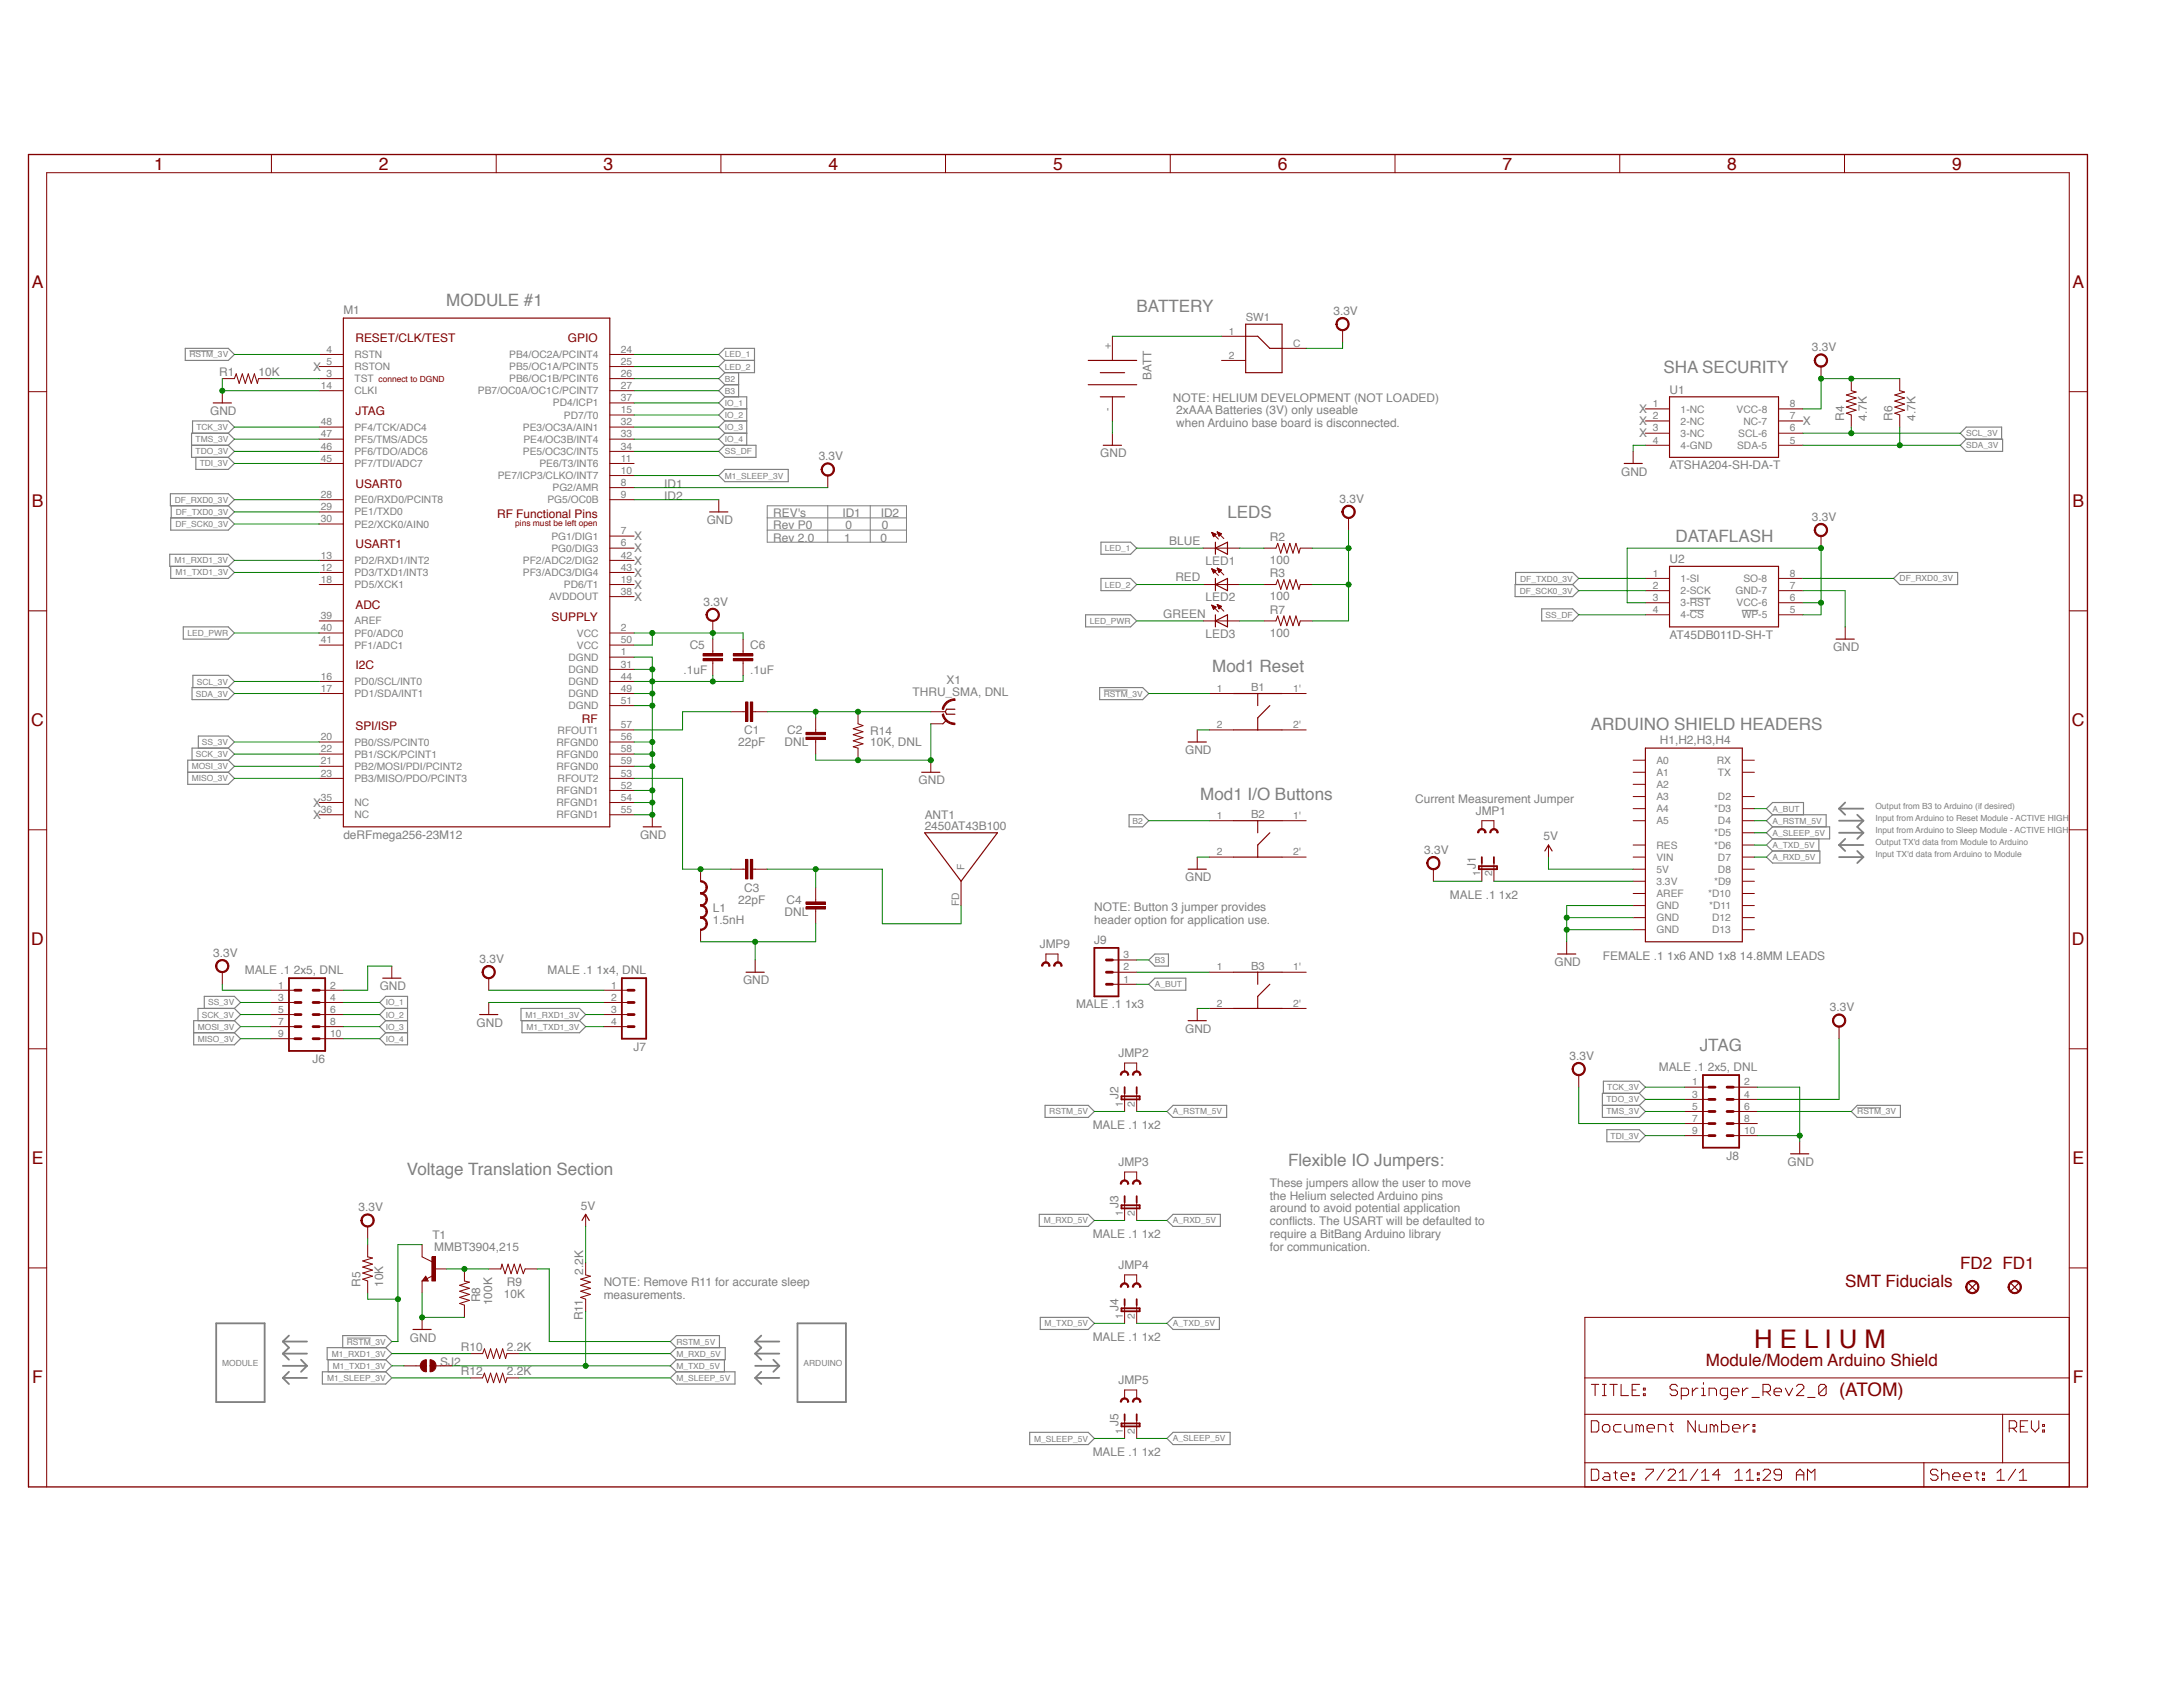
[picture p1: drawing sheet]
<svg xmlns="http://www.w3.org/2000/svg" width="279mm" height="216mm" viewBox="0 0 279 216" stroke-linecap="round" stroke-linejoin="round" font-family="sans-serif">
<defs><g id="words">
<text font-size="3.3" fill="#820000" x="224.5" y="172.5">H E L I U M</text>
<text font-size="2.4" fill="#820000" x="235.4" y="178.7">(ATOM)</text>
<g font-size="2.2" fill="#820000">
<text x="19.7" y="21.7">1</text>
<text x="48.5" y="21.7">2</text>
<text x="77.3" y="21.7">3</text>
<text x="106" y="21.7">4</text>
<text x="134.8" y="21.7">5</text>
<text x="163.5" y="21.7">6</text>
<text x="192.3" y="21.7">7</text>
<text x="221.1" y="21.7">8</text>
<text x="249.8" y="21.7">9</text>
<text x="4.1" y="36.9">A</text>
<text x="265.3" y="36.9">A</text>
<text x="4.1" y="64.9">B</text>
<text x="265.3" y="64.9">B</text>
<text x="4" y="93">C</text>
<text x="265.2" y="93">C</text>
<text x="4" y="121">D</text>
<text x="265.2" y="121">D</text>
<text x="4.1" y="149">E</text>
<text x="265.3" y="149">E</text>
<text x="236.2" y="164.7">SMT Fiducials</text>
<text x="250.9" y="162.4">FD2 FD1</text>
<text x="4.1" y="177.1">F</text>
<text x="218.3" y="174.8">Module/Modem Arduino Shield</text>
<text x="265.3" y="177.1">F</text>
</g>
<g font-size="2.2" fill="#808080">
<text x="57.1" y="39.2">MODULE #1</text>
<text x="145.5" y="39.9">BATTERY</text>
<text x="212.9" y="47.7">SHA SECURITY</text>
<text x="157.1" y="66.3">LEDS</text>
<text x="214.5" y="69.4">DATAFLASH</text>
<text x="155.2" y="86">Mod1 Reset</text>
<text x="203.6" y="93.4">ARDUINO SHIELD HEADERS</text>
<text x="153.6" y="102.3">Mod1 I/O Buttons</text>
<text x="217.6" y="134.5">JTAG</text>
<text x="164.9" y="149.2">Flexible IO Jumpers:</text>
<text x="52.1" y="150.4">Voltage Translation Section</text>
</g>
<g font-size="1.5" fill="#808080">
<text x="43.9" y="40.2">M1</text>
<text x="170.7" y="40.3">3.3V</text>
<text x="40.1" y="47.4">X</text>
<text x="231.9" y="45">3.3V</text>
<text x="26.9" y="53.1">GND</text>
<text x="28" y="48.1">R1</text>
<text x="33.1" y="48.1">10K</text>
<text x="147.4" y="48.7" transform="rotate(-90 147.4 48.7)">BATT</text>
<text x="150.1" y="51.4">NOTE: HELIUM DEVELOPMENT (NOT LOADED)</text>
<text x="150.5" y="53">2xAAA Batteries (3V) only useable</text>
<text x="209.8" y="52.9">X</text>
<text x="213.7" y="50.4">U1</text>
<text x="236" y="53.9" transform="rotate(-90 236 53.9)">R4</text>
<text x="238.9" y="53.9" transform="rotate(-90 238.9 53.9)">4.7K</text>
<text x="242.2" y="53.9" transform="rotate(-90 242.2 53.9)">R6</text>
<text x="245.1" y="53.9" transform="rotate(-90 245.1 53.9)">4.7K</text>
<text x="104.8" y="58.9">3.3V</text>
<text x="140.8" y="58.5">GND</text>
<text x="150.5" y="54.7">when Arduino base board is disconnected.</text>
<text x="209.8" y="54.4">X</text>
<text x="209.8" y="56">X</text>
<text x="230.7" y="54.4">X</text>
<text x="85" y="64">ID2</text>
<text x="85" y="62.4">ID1</text>
<text x="171.4" y="64.3">3.3V</text>
<text x="207.5" y="60.9">GND</text>
<text x="213.7" y="60.1">ATSHA204-SH-DA-T</text>
<text x="81.1" y="70.7">X</text>
<text x="81.1" y="69.1">X</text>
<text x="90.4" y="67.1">GND</text>
<text x="99" y="66.1">REV's</text>
<text x="99" y="67.7">Rev P0</text>
<text x="99" y="69.4">Rev 2.0</text>
<text x="107.8" y="66.1">ID1</text>
<text x="108" y="69.4">1</text>
<text x="108.2" y="67.7">0</text>
<text x="112.7" y="69.4">0</text>
<text x="112.7" y="66.1">ID2</text>
<text x="112.9" y="67.7">0</text>
<text x="149.7" y="69.8">BLUE</text>
<text x="162.5" y="69.2">R2</text>
<text x="231.9" y="66.7">3.3V</text>
<text x="81.1" y="72.2">X</text>
<text x="81.1" y="73.8">X</text>
<text x="81.1" y="75.3">X</text>
<text x="81.1" y="76.9">X</text>
<text x="90.1" y="77.5">3.3V</text>
<text x="150.4" y="74.4">RED</text>
<text x="154.3" y="72.3">LED1</text>
<text x="154.3" y="77">LED2</text>
<text x="162.5" y="72.2">100</text>
<text x="162.5" y="76.8">100</text>
<text x="162.5" y="73.9">R3</text>
<text x="213.7" y="72.1">U2</text>
<text x="88.3" y="83.1">C5</text>
<text x="96" y="83.1">C6</text>
<text x="148.9" y="79.1">GREEN</text>
<text x="154.3" y="81.6">LED3</text>
<text x="162.5" y="81.5">100</text>
<text x="162.5" y="78.5">R7</text>
<text x="213.7" y="81.8">AT45DB011D-SH-T</text>
<text x="234.6" y="83.3">GND</text>
<text x="87.5" y="86.2">.1uF</text>
<text x="96" y="86.2">.1uF</text>
<text x="116.8" y="89.1">THRU_SMA, DNL</text>
<text x="121.1" y="87.5">X1</text>
<text x="94.5" y="95.5">22pF</text>
<text x="95.3" y="93.9">C1</text>
<text x="100.4" y="95.5">DNL</text>
<text x="100.7" y="93.9">C2</text>
<text x="111.4" y="95.4">10K, DNL</text>
<text x="111.4" y="94">R14</text>
<text x="212.4" y="95.3">H1,H2,H3,H4</text>
<text x="117.6" y="100.4">GND</text>
<text x="151.7" y="96.5">GND</text>
<text x="40.1" y="103.2">X</text>
<text x="40.1" y="104.8">X</text>
<text x="43.9" y="107.4">deRFmega256-23M12</text>
<text x="81.9" y="107.4">GND</text>
<text x="118.3" y="106.3">2450AT43B100</text>
<text x="118.3" y="104.9">ANT1</text>
<text x="181.1" y="102.7">Current Measurement Jumper</text>
<text x="188.9" y="104.3">JMP1</text>
<text x="197.6" y="107.5">5V</text>
<text x="151.7" y="112.8">GND</text>
<text x="182.3" y="109.3">3.3V</text>
<text x="188.9" y="111.2" transform="rotate(-90 188.9 111.2)">J1</text>
<text x="91.2" y="118.2">1.5nH</text>
<text x="91.2" y="116.7">L1</text>
<text x="94.5" y="115.7">22pF</text>
<text x="95.3" y="114.1">C3</text>
<text x="100.4" y="117.2">DNL</text>
<text x="100.7" y="115.7">C4</text>
<text x="140.1" y="116.6">NOTE: Button 3 jumper provides</text>
<text x="140.1" y="118.2">header option for application use.</text>
<text x="185.6" y="115">MALE .1 1x2</text>
<text x="27.3" y="122.5">3.3V</text>
<text x="31.3" y="124.7">MALE .1 2x5, DNL</text>
<text x="61.4" y="123.2">3.3V</text>
<text x="70.1" y="124.7">MALE .1 1x4, DNL</text>
<text x="95.1" y="126">GND</text>
<text x="133.1" y="121.3">JMP9</text>
<text x="140.1" y="120.8">J9</text>
<text x="199" y="123.6">GND</text>
<text x="205.2" y="122.9">FEMALE .1 1x6 AND 1x8 14.8MM LEADS</text>
<text x="48.6" y="126.7">GND</text>
<text x="61" y="131.4">GND</text>
<text x="137.7" y="129.1">MALE .1 1x3</text>
<text x="234.2" y="129.4">3.3V</text>
<text x="40" y="136">J6</text>
<text x="81.1" y="134.5">J7</text>
<text x="143.2" y="135.3">JMP2</text>
<text x="151.7" y="132.2">GND</text>
<text x="200.9" y="135.6">3.3V</text>
<text x="212.3" y="137.1">MALE .1 2x5, DNL</text>
<text x="143.2" y="140.7" transform="rotate(-90 143.2 140.7)">J2</text>
<text x="139.9" y="144.5">MALE .1 1x2</text>
<text x="143.2" y="149.2">JMP3</text>
<text x="221" y="148.4">J8</text>
<text x="228.8" y="149.2">GND</text>
<text x="45.9" y="155">3.3V</text>
<text x="74.3" y="154.8">5V</text>
<text x="143.2" y="154.6" transform="rotate(-90 143.2 154.6)">J3</text>
<text x="162.5" y="151.9">These jumpers allow the user to move</text>
<text x="162.5" y="153.5">the Helium selected Arduino pins</text>
<text x="162.5" y="155.2">around to avoid potential application</text>
<text x="55.3" y="158.5">T1</text>
<text x="55.6" y="160.1">MMBT3904,215</text>
<text x="139.9" y="158.4">MALE .1 1x2</text>
<text x="162.5" y="156.8">conf</text>
<text x="162.5" y="158.4">require a BitBang Arduino library</text>
<text x="162.5" y="160.1">for communication.</text>
<text x="165" y="156.8">licts. The USART will be defaulted to</text>
<text x="46.1" y="164.7" transform="rotate(-90 46.1 164.7)">R5</text>
<text x="49.1" y="164.7" transform="rotate(-90 49.1 164.7)">10K</text>
<text x="61.4" y="166.7" transform="rotate(-90 61.4 166.7)">R8</text>
<text x="63" y="167" transform="rotate(-90 63 167)">100K</text>
<text x="64.5" y="166.1">10K</text>
<text x="64.9" y="164.6">R9</text>
<text x="74.6" y="163.2" transform="rotate(-90 74.6 163.2)">2.2K</text>
<text x="77.3" y="164.6">NOTE: Remove R11 for accurate sleep</text>
<text x="77.3" y="166.3">measurements.</text>
<text x="143.2" y="167.8" transform="rotate(-90 143.2 167.8)">J4</text>
<text x="143.2" y="162.4">JMP4</text>
<text x="52.5" y="171.7">GND</text>
<text x="59" y="172.9">R10</text>
<text x="64.9" y="172.9">2.2K</text>
<text x="74.6" y="168.9" transform="rotate(-90 74.6 168.9)">R11</text>
<text x="139.9" y="171.6">MALE .1 1x2</text>
<text x="56.3" y="174.8">SJ2</text>
<text x="59" y="176">R12</text>
<text x="64.9" y="176">2.2K</text>
<text x="143.2" y="177.1">JMP5</text>
<text x="143.2" y="182.5" transform="rotate(-90 143.2 182.5)">J5</text>
<text x="139.9" y="186.3">MALE .1 1x2</text>
</g>
<g font-size="1.5" fill="#820000">
<text x="45.5" y="43.8">RESET/CLK/TEST</text>
<text x="72.7" y="43.8">GPIO</text>
<text x="45.5" y="53.1">JTAG</text>
<text x="45.5" y="62.4">USART0</text>
<text x="45.5" y="70.2">USART1</text>
<text x="63.6" y="66.3">RF Functional Pins</text>
<text x="45.5" y="77.9">ADC</text>
<text x="70.6" y="79.4">SUPPLY</text>
<text x="45.5" y="85.7">I2C</text>
<text x="45.5" y="93.4">SPI/ISP</text>
<text x="74.5" y="92.5">RF</text>
</g>
<g font-size="1.4" fill="#808080">
<text x="159.5" y="41.1">SW1</text>
<text x="160.1" y="88.5">B1</text>
<text x="160.1" y="104.7">B2</text>
<text x="160.1" y="124.1">B3</text>
</g>
<g font-size="1.3" fill="#808080">
<text x="41.8" y="46.7">5</text>
<text x="41.8" y="45.1">4</text>
<text x="45.4" y="47.4">RSTON</text>
<text x="45.4" y="45.8">RSTN</text>
<text x="65.2" y="47.4">PB5/OC1A/PCINT5</text>
<text x="65.2" y="45.8">PB4/OC2A/PCINT4</text>
<text x="79.5" y="46.7">25</text>
<text x="79.5" y="45.1">24</text>
<text x="142.2" y="44.7" transform="rotate(-90 142.2 44.7)">+</text>
<text x="157.3" y="42.8">1</text>
<text x="157.3" y="45.9">2</text>
<text x="165.5" y="44.4">C</text>
<text x="41.1" y="49.8">14</text>
<text x="41.8" y="48.2">3</text>
<text x="45.4" y="48.9">TST</text>
<text x="45.4" y="50.5">CLKI</text>
<text x="61.2" y="50.5">PB7/OC0A/OC1C/PCINT7</text>
<text x="65.2" y="48.9">PB6/OC1B/PCINT6</text>
<text x="70.8" y="52">PD4/ICP1</text>
<text x="72.2" y="53.6">PD7/T0</text>
<text x="79.5" y="52.9">15</text>
<text x="79.5" y="51.3">37</text>
<text x="79.5" y="49.8">27</text>
<text x="79.5" y="48.2">26</text>
<text x="142.2" y="52.6" transform="rotate(-90 142.2 52.6)">-</text>
<text x="211.5" y="52.1">1</text>
<text x="211.5" y="53.7">2</text>
<text x="215.1" y="52.8">1-NC</text>
<text x="222.3" y="52.8">VCC-8</text>
<text x="229.1" y="53.7">7</text>
<text x="229.1" y="52.1">8</text>
<text x="41.1" y="59.1">45</text>
<text x="41.1" y="57.5">46</text>
<text x="41.1" y="56">47</text>
<text x="41.1" y="54.4">48</text>
<text x="45.4" y="59.8">PF7/TDI/ADC7</text>
<text x="45.4" y="58.2">PF6/TDO/ADC6</text>
<text x="45.4" y="56.7">PF5/TMS/ADC5</text>
<text x="45.4" y="55.1">PF4/TCK/ADC4</text>
<text x="66.9" y="58.2">PE5/OC3C/INT5</text>
<text x="66.9" y="55.1">PE3/OC3A/AIN1</text>
<text x="67" y="56.7">PE4/OC3B/INT4</text>
<text x="69" y="59.8">PE6/T3/INT6</text>
<text x="79.5" y="59.1">11</text>
<text x="79.5" y="57.5">34</text>
<text x="79.5" y="56">33</text>
<text x="79.5" y="54.4">32</text>
<text x="211.5" y="55.2">3</text>
<text x="211.5" y="56.8">4</text>
<text x="215.1" y="54.3">2-NC</text>
<text x="215.1" y="55.9">3-NC</text>
<text x="215.1" y="57.4">4-GND</text>
<text x="222.3" y="57.4">SDA-5</text>
<text x="222.5" y="55.9">SCL-6</text>
<text x="223.1" y="54.3">NC-7</text>
<text x="229.1" y="56.8">5</text>
<text x="229.1" y="55.2">6</text>
<text x="41.1" y="65.3">29</text>
<text x="41.1" y="63.7">28</text>
<text x="45.4" y="66">PE1/TXD0</text>
<text x="45.4" y="64.4">PE0/RXD0/PCINT8</text>
<text x="63.7" y="61.3">PE7/ICP3/CLKO/INT7</text>
<text x="70.1" y="64.4">PG5/OC0B</text>
<text x="70.7" y="62.9">PG2/AMR</text>
<text x="79.5" y="63.7">9</text>
<text x="79.5" y="60.6">10</text>
<text x="79.5" y="62.2">8</text>
<text x="41.1" y="71.5">13</text>
<text x="41.1" y="66.8">30</text>
<text x="45.4" y="67.5">PE2/XCK0/AIN0</text>
<text x="70.6" y="69.1">PG1/DIG1</text>
<text x="70.6" y="70.6">PG0/DIG3</text>
<text x="79.5" y="68.4">7</text>
<text x="79.5" y="71.5">42</text>
<text x="79.5" y="69.9">6</text>
<text x="41.1" y="74.6">18</text>
<text x="41.1" y="73">12</text>
<text x="45.4" y="75.3">PD5/XCK1</text>
<text x="45.4" y="73.7">PD3/TXD1/INT3</text>
<text x="45.4" y="72.2">PD2/RXD1/INT2</text>
<text x="66.9" y="72.2">PF2/ADC2/DIG2</text>
<text x="66.9" y="73.7">PF3/ADC3/DIG4</text>
<text x="70.3" y="76.8">AVDDOUT</text>
<text x="72.2" y="75.3">PD6/T1</text>
<text x="79.5" y="74.6">19</text>
<text x="79.5" y="76.1">38</text>
<text x="79.5" y="73">43</text>
<text x="211.5" y="73.8">1</text>
<text x="211.5" y="75.4">2</text>
<text x="211.5" y="76.9">3</text>
<text x="215.1" y="74.5">1-SI</text>
<text x="215.1" y="76">2-SCK</text>
<text x="215.1" y="77.6">3-RST</text>
<text x="222.1" y="76">GND-7</text>
<text x="222.3" y="77.6">VCC-6</text>
<text x="223.1" y="74.5">SO-8</text>
<text x="229.1" y="76.9">6</text>
<text x="229.1" y="75.4">7</text>
<text x="229.1" y="73.8">8</text>
<text x="41.1" y="82.3">41</text>
<text x="41.1" y="80.8">40</text>
<text x="41.1" y="79.2">39</text>
<text x="45.4" y="83">PF1/ADC1</text>
<text x="45.4" y="81.5">PF0/ADC0</text>
<text x="45.4" y="79.9">AREF</text>
<text x="73.8" y="83">VCC</text>
<text x="73.8" y="81.5">VCC</text>
<text x="79.5" y="83.9">1</text>
<text x="79.5" y="82.3">50</text>
<text x="79.5" y="80.8">2</text>
<text x="211.5" y="78.5">4</text>
<text x="215.1" y="79.1">4-CS</text>
<text x="222.9" y="79.1">WP-5</text>
<text x="229.1" y="78.5">5</text>
<text x="41.1" y="87">16</text>
<text x="41.1" y="88.5">17</text>
<text x="45.4" y="87.7">PD0/SCL/INT0</text>
<text x="45.4" y="89.2">PD1/SDA/INT1</text>
<text x="72.7" y="87.7">DGND</text>
<text x="72.7" y="86.1">DGND</text>
<text x="72.7" y="84.6">DGND</text>
<text x="72.7" y="89.2">DGND</text>
<text x="79.5" y="88.5">49</text>
<text x="79.5" y="87">44</text>
<text x="79.5" y="85.4">31</text>
<text x="155.7" y="88.5">1</text>
<text x="165.5" y="88.5">1'</text>
<text x="41.1" y="94.7">20</text>
<text x="45.4" y="95.4">PB0/SS/PCINT0</text>
<text x="71.2" y="95.4">RFGND0</text>
<text x="71.4" y="93.9">RFOUT1</text>
<text x="72.7" y="90.8">DGND</text>
<text x="79.5" y="94.7">56</text>
<text x="79.5" y="93.2">57</text>
<text x="79.5" y="90.1">51</text>
<text x="155.7" y="93.2">2</text>
<text x="165.5" y="93.2">2'</text>
<text x="41.1" y="96.3">22</text>
<text x="41.1" y="97.8">21</text>
<text x="41.1" y="99.4">23</text>
<text x="45.4" y="97">PB1/SCK/PCINT1</text>
<text x="45.4" y="98.5">PB2/MOSI/PDI/PCINT2</text>
<text x="45.4" y="100.1">PB3/MISO/PDO/PCINT3</text>
<text x="71.2" y="101.6">RFGND1</text>
<text x="71.2" y="97">RFGND0</text>
<text x="71.2" y="98.5">RFGND0</text>
<text x="71.4" y="100.1">RFOUT2</text>
<text x="79.5" y="100.9">52</text>
<text x="79.5" y="99.4">53</text>
<text x="79.5" y="96.3">58</text>
<text x="79.5" y="97.8">59</text>
<text x="212" y="97.7">A0</text>
<text x="212" y="99.3">A1</text>
<text x="212" y="100.8">A2</text>
<text x="219.7" y="97.7">RX</text>
<text x="219.9" y="99.3">TX</text>
<text x="41.1" y="104">36</text>
<text x="41.1" y="102.5">35</text>
<text x="45.4" y="104.7">NC</text>
<text x="45.4" y="103.2">NC</text>
<text x="71.2" y="103.2">RFGND1</text>
<text x="71.2" y="104.7">RFGND1</text>
<text x="79.5" y="102.5">54</text>
<text x="79.5" y="104">55</text>
<text x="155.7" y="104.8">1</text>
<text x="165.5" y="104.8">1'</text>
<text x="212" y="102.4">A3</text>
<text x="212" y="103.9">A4</text>
<text x="212" y="105.5">A5</text>
<text x="219.4" y="103.9">*D3</text>
<text x="219.4" y="107">*D5</text>
<text x="219.9" y="102.4">D2</text>
<text x="219.9" y="105.5">D4</text>
<text x="123.5" y="111.4" transform="rotate(-90 123.5 111.4)">F</text>
<text x="155.7" y="109.5">2</text>
<text x="165.5" y="109.5">2'</text>
<text x="189.4" y="112.2" transform="rotate(-90 189.4 112.2)">1</text>
<text x="191" y="112.2" transform="rotate(-90 191 112.2)">2</text>
<text x="212" y="110.1">VIN</text>
<text x="212" y="108.6">RES</text>
<text x="212" y="111.7">5V</text>
<text x="212" y="113.2">3.3V</text>
<text x="219.4" y="108.6">*D6</text>
<text x="219.4" y="113.2">*D9</text>
<text x="219.9" y="110.1">D7</text>
<text x="219.9" y="111.7">D8</text>
<text x="122.8" y="116" transform="rotate(-90 122.8 116)">FD</text>
<text x="212" y="114.8">AREF</text>
<text x="212" y="116.3">GND</text>
<text x="212" y="117.9">GND</text>
<text x="212" y="119.4">GND</text>
<text x="218.6" y="114.8">*D10</text>
<text x="218.7" y="116.3">*D11</text>
<text x="219.1" y="117.9">D12</text>
<text x="219.1" y="119.4">D13</text>
<text x="143.8" y="125.7">1</text>
<text x="143.8" y="124.2">2</text>
<text x="143.8" y="122.6">3</text>
<text x="155.7" y="124.2">1</text>
<text x="165.5" y="124.2">1'</text>
<text x="35.6" y="126.5">1</text>
<text x="35.6" y="128.1">3</text>
<text x="35.6" y="129.6">5</text>
<text x="35.6" y="131.2">7</text>
<text x="42.3" y="126.5">2</text>
<text x="42.3" y="128.1">4</text>
<text x="42.3" y="129.6">6</text>
<text x="42.3" y="131.2">8</text>
<text x="78.2" y="126.5">1</text>
<text x="78.2" y="128.1">2</text>
<text x="78.2" y="129.6">3</text>
<text x="78.2" y="131.2">4</text>
<text x="155.7" y="128.8">2</text>
<text x="165.5" y="128.8">2'</text>
<text x="35.6" y="132.7">9</text>
<text x="42.3" y="132.7">10</text>
<text x="143.7" y="141.6" transform="rotate(-90 143.7 141.6)">1</text>
<text x="145.3" y="141.6" transform="rotate(-90 145.3 141.6)">2</text>
<text x="216.6" y="138.9">1</text>
<text x="216.6" y="140.5">3</text>
<text x="216.6" y="142">5</text>
<text x="216.6" y="143.6">7</text>
<text x="223.2" y="138.9">2</text>
<text x="223.2" y="140.5">4</text>
<text x="223.2" y="142">6</text>
<text x="223.2" y="143.6">8</text>
<text x="216.6" y="145.1">9</text>
<text x="223.2" y="145.1">10</text>
<text x="143.7" y="155.6" transform="rotate(-90 143.7 155.6)">1</text>
<text x="145.3" y="155.6" transform="rotate(-90 145.3 155.6)">2</text>
<text x="143.7" y="168.7" transform="rotate(-90 143.7 168.7)">1</text>
<text x="145.3" y="168.7" transform="rotate(-90 145.3 168.7)">2</text>
<text x="143.7" y="183.5" transform="rotate(-90 143.7 183.5)">1</text>
<text x="145.3" y="183.5" transform="rotate(-90 145.3 183.5)">2</text>
</g>
<g font-size="1.1" fill="#808080">
<text x="24.2" y="45.7">RSTM_3V</text>
<text x="92.8" y="45.7">LED_1</text>
<text x="92.8" y="47.3">LED_2</text>
<text x="92.8" y="48.8">B2</text>
<text x="92.8" y="50.4">B3</text>
<text x="92.8" y="51.9">IO_1</text>
<text x="92.8" y="53.5">IO_2</text>
<text x="25" y="56.6">TMS_3V</text>
<text x="25" y="58.1">TDO_3V</text>
<text x="25.1" y="55">TCK_3V</text>
<text x="25.6" y="59.7">TDI_3V</text>
<text x="92.8" y="58.1">SS_DF</text>
<text x="92.8" y="55">IO_3</text>
<text x="92.8" y="56.6">IO_4</text>
<text x="251.7" y="55.8">SCL_3V</text>
<text x="251.7" y="57.4">SDA_3V</text>
<text x="22.4" y="64.3">DF_RXD0_3V</text>
<text x="22.5" y="65.9">DF_TXD0_3V</text>
<text x="92.8" y="61.2">M1_SLEEP_3V</text>
<text x="22.4" y="67.5">DF_SCK0_3V</text>
<text x="141.4" y="70.6">LED_1</text>
<text x="22.3" y="72.1">M1_RXD1_3V</text>
<text x="22.4" y="73.7">M1_TXD1_3V</text>
<text x="141.4" y="75.2">LED_2</text>
<text x="194.5" y="76">DF_SCK0_3V</text>
<text x="194.6" y="74.4">DF_TXD0_3V</text>
<text x="243.1" y="74.4">DF_RXD0_3V</text>
<text x="24" y="81.4">LED_PWR</text>
<text x="139.5" y="79.9">LED_PWR</text>
<text x="197.8" y="79.1">SS_DF</text>
<text x="25.1" y="89.2">SDA_3V</text>
<text x="25.2" y="87.6">SCL_3V</text>
<text x="141.3" y="89.2">RSTM_3V</text>
<text x="25.9" y="95.4">SS_3V</text>
<text x="24.5" y="98.5">MOSI_3V</text>
<text x="24.5" y="100">MISO_3V</text>
<text x="25.1" y="96.9">SCK_3V</text>
<text x="144.9" y="105.4">B2</text>
<text x="226.9" y="105.4">A_RSTM_5V</text>
<text x="226.9" y="107">A_SLEEP_5V</text>
<text x="226.9" y="103.9">A_BUT</text>
<text x="240" y="105">Input from Arduino to Reset Module - ACTIVE HIGH</text>
<text x="240" y="106.6">Input from Arduino to Sleep Module - ACTIVE HIGH</text>
<text x="240" y="103.5">Output from B3 to Arduino (if desired)</text>
<text x="226.9" y="110.1">A_RXD_5V</text>
<text x="226.9" y="108.5">A_TXD_5V</text>
<text x="240" y="109.7">Input TX'd data from Arduino to Module</text>
<text x="240" y="108.1">Output TX'd data from Module to Arduino</text>
<text x="147.8" y="123.2">B3</text>
<text x="25.3" y="131.8">MOSI_3V</text>
<text x="25.8" y="130.2">SCK_3V</text>
<text x="26.6" y="128.7">SS_3V</text>
<text x="49.4" y="128.7">IO_1</text>
<text x="49.4" y="130.2">IO_2</text>
<text x="49.4" y="131.8">IO_3</text>
<text x="67.3" y="130.2">M1_RXD1_3V</text>
<text x="67.4" y="131.8">M1_TXD1_3V</text>
<text x="147.8" y="126.3">A_BUT</text>
<text x="25.3" y="133.3">MISO_3V</text>
<text x="49.4" y="133.3">IO_4</text>
<text x="134.3" y="142.6">RSTM_5V</text>
<text x="150.1" y="142.6">A_RSTM_5V</text>
<text x="205.6" y="142.6">TMS_3V</text>
<text x="205.6" y="141.1">TDO_3V</text>
<text x="205.7" y="139.5">TCK_3V</text>
<text x="237.7" y="142.6">RSTM_3V</text>
<text x="206.1" y="145.7">TDI_3V</text>
<text x="133.6" y="156.6">M_RXD_5V</text>
<text x="150.1" y="156.6">A_RXD_5V</text>
<text x="42.5" y="173.6">M1_RXD1_3V</text>
<text x="44.4" y="172.1">RSTM_3V</text>
<text x="86.6" y="172.1">RSTM_5V</text>
<text x="86.6" y="173.6">M_RXD_5V</text>
<text x="133.7" y="169.8">M_TXD_5V</text>
<text x="150.1" y="169.7">A_TXD_5V</text>
<text x="28.4" y="174.8">MODULE</text>
<text x="41.9" y="176.7">M1_SLEEP_3V</text>
<text x="42.6" y="175.2">M1_TXD1_3V</text>
<text x="86.6" y="175.2">M_TXD_5V</text>
<text x="86.6" y="176.7">M_SLEEP_5V</text>
<text x="102.8" y="174.8">ARDUINO</text>
<text x="132.4" y="184.5">M_SLEEP_5V</text>
<text x="150.1" y="184.5">A_SLEEP_5V</text>
</g>
<g font-size="1.1" fill="#820000">
<text x="48.4" y="48.9">connect to DGND</text>
<text x="65.9" y="67.4">pins must be left open</text>
</g>
</g></defs>
<g fill="none" stroke="#808080" stroke-width=".23">
<path d="M235.4 106.6h3.1M235.4 108.1h3.1M235.4 108.1l.8 .8M235.4 109.7h3.1M235.4 105h3.1M235.4 103.5h3.1M235.4 103.5l.8 .8M236.2 107.4l-.8 .7M236.2 102.7l-.8 .8M237.7 108.9l.8 .8M237.7 104.3l.8 .7M238.5 106.6l-.8 .8"/>
<path d="M238.5 105l-.8 .8 .8 .8M238.5 109.7l-.8 .8M27.7 169.4h6.2v10h-6.2zM36.2 171.7h3.1M36.2 171.7l.8 .8-.8 .7M36.2 173.2h3.1M36.2 173.2l.8 .8M36.2 174.8h3.1M36.2 176.3h3.1M36.2 176.3l.8 .8M37 170.9l-.8 .8M37 175.6l-.8 .7"/>
<path d="M38.5 174l.8 .8M39.3 174.8l-.8 .8M96.7 171.7h3M96.7 171.7l.7 .8-.7 .7M96.7 173.2h3M96.7 174.8h3M96.7 176.3h3M96.7 173.2l.7 .8M96.7 176.3l.7 .8M97.4 170.9l-.7 .8M97.4 175.6l-.7 .7M99 174l.7 .8"/>
<path d="M99.7 174.8l-.7 .8M102.1 169.4h6.2v10h-6.2z"/>
</g>
<path d="M24.2 44.9h3.1M98.2 64.7h17.8v4.7h-17.8zM98.2 66.3h17.8M98.2 67.8h17.8M105.9 64.7v4.7M111.4 64.7v4.7M216.3 76.6h2.6M216.3 78.1h1.8M222.9 78.1h2.1M141.3 88.3h3M237.7 141.8h3.1M44.4 171.2h3" fill="none" stroke="#808080" stroke-width=".13"/>
<g fill="none" stroke="#808080" stroke-width=".15">
<path d="M23.7 44.6h5.5l.8 .8-.8 .7h-5.5zM24.5 57h4.7M24.6 55.4v-1.5h4.6l.8 .8-.8 .7M25.1 58.5v1.6h4.1l.8-.8-.8-.8M29.2 57l.8 .8-.8 .7M29.2 55.4h-4.7v3.1h4.7M29.2 55.4l.8 .8-.8 .8M92.8 46.1h3.8M92.8 46.1l-.8 .8 .8 .8M92.8 49.2h1.7M92.8 49.2l-.8 .8 .8 .8M92.8 50.8h2.8v6.2"/>
<path d="M92.8 55.4h2.8M92.8 53.9h2.8M92.8 57h4v1.5h-4l-.8-.7zM92.8 50.8l-.8 .8 .8 .7M92.8 52.3h2.8M92.8 52.3l-.8 .8 .8 .8M92.8 53.9l-.8 .8 .8 .7M92.8 55.4l-.8 .8 .8 .8M92.8 46.1l-.8-.7 .8-.8h3.8v3.1h-3.8M92.8 47.7l-.8 .8 .8 .7M94.5 47.7v3.1M251.7 56.2h4.6v1.6h-4.6l-.8-.8z"/>
<path d="M251.7 56.2l-.8-.8 .8-.7h4.5v1.5M21.7 70.9h7.5l.8 .8-.8 .8h-7.5zM21.8 63.2h7.4l.8 .7-.8 .8h-7.4zM21.8 66.3h7.4l.8 .8-.8 .7h-7.4zM21.8 72.5v1.5h7.4l.8-.7-.8-.8M21.9 64.7v1.6M29.2 64.7l.8 .8-.8 .8M92.8 60.1h8.1v1.5h-8.1l-.8-.7zM138.9 78.7h5.8l.8 .8-.8 .7h-5.8zM140.9 69.4h3.8l.8 .8-.8 .7h-3.8zM140.9 74h3.8l.8 .8-.8 .8h-3.8zM193.9 74.8h7.4l.8 .8-.8 .8h-7.4z"/>
<path d="M194 74.8v-1.5h7.3l.8 .7-.8 .8M197.3 77.9h4l.8 .8-.8 .8h-4zM242.4 74l.7-.7h7.5v1.5h-7.5zM23.5 80.2h5.7l.8 .8-.8 .8h-5.7zM24 98.8h5.2M24.6 88h4.6l.8 .8-.8 .7h-4.6zM24.7 88v-1.6h4.5l.8 .8-.8 .8M25.4 95.7v-1.5h3.8l.8 .8-.8 .7M29.2 97.3l.8 .8-.8 .7M29.2 95.7l.8 .8-.8 .8M29.2 97.3h-5.2v3.1h5.2l.8-.8-.8-.8M29.2 95.7h-4.6v1.6"/>
<path d="M140.7 88h5.5l.8 .8-.8 .7h-5.5zM144.5 104.3h1.7l.8 .7-.8 .8h-1.7zM226.1 109.7l.8-.8h6v1.6h-6zM226.9 105.8h7.3v1.6h-7.3M226.9 104.3h6.8v1.5M226.9 104.3l-.8 .7 .8 .8M226.9 107.4l-.8 .7 .8 .8M226.9 105.8l-.8 .8 .8 .8M226.9 104.3l-.8-.8 .8-.8h3.9v1.6M232.8 107.4v1.5M24.8 132.2h5.2M26.1 129.1v-1.6h3.9l.8 .8-.8 .8"/>
<path d="M30 130.6l.8 .8-.8 .8M30 129.1l.8 .7-.8 .8M30 130.6h-5.2v3.1h5.2l.8-.8-.8-.7M30 129.1h-4.7v1.5M49.4 129.1h2.8M49.4 130.6h2.8M49.4 132.2h2.8M49.4 129.1l-.8 .7 .8 .8M49.4 130.6l-.8 .8 .8 .8M49.4 129.1l-.8-.8 .8-.8h2.8v6.2h-2.8l-.8-.8 .8-.7M66.7 129.1h7.5l.8 .7-.8 .8h-7.5zM66.8 130.6v1.6h7.4l.8-.8-.8-.8"/>
<path d="M147 122.9l.8-.8h1.7v1.5h-1.7zM147 126l.8-.8h4v1.5h-4zM205.2 139.9v-1.5h4.6l.8 .7-.8 .8M209.8 139.9l.8 .8-.8 .8M209.8 139.9h-4.7v3.1h4.7l.8-.8-.8-.7M133 155.4h6.3l.8 .8-.8 .8h-6.3zM133.8 141.5h5.5l.8 .7-.8 .8h-5.5zM149.4 156.2l.7-.8h6.1v1.6h-6.1zM150.1 141.5h6.9v1.5h-6.9l-.7-.8zM205.1 141.5h4.7M205.7 144.6h4.1l.8 .7-.8 .8h-4.1zM237.7 141.5h5.5v1.5h-5.5l-.8-.8z"/>
<path d="M41.3 175.6h8.1l.7 .7-.7 .8h-8.1zM42 174v1.6M43.9 172.5v-1.6h5.5l.7 .8-.7 .8M49.4 172.5h-7.5v1.5h7.5M49.4 172.5l.7 .7-.7 .8M49.4 174l.7 .8-.7 .8M86.6 175.6h7.5v1.5h-7.5l-.8-.8zM86.6 174l-.8 .8 .8 .8M86.6 172.5h6.2v1.5h-6.2M86.6 172.5l-.8 .7 .8 .8M86.6 172.5l-.8-.8 .8-.8h5.5v1.6M92.7 174v1.6"/>
<path d="M133.1 168.6h6.2l.8 .8-.8 .7h-6.2zM149.4 169.4l.7-.8h6v1.5h-6zM131.8 183.3h7.5l.8 .8-.8 .8h-7.5zM149.4 184.1l.7-.8h7.3v1.6h-7.3z"/>
</g>
<path d="M139.3 46.1h6.2M139.3 49.2h6.2M140.8 47.7h3.1M140.8 50.8h3.1M159.4 41.5h4.7v6.2h-4.7zM159.4 43h1.6l1.5 1.6h1.6M210.6 95.7h12.4v24.8h-12.4z" fill="none" stroke="#820000" stroke-width=".15"/>
<g fill="none" stroke="#820000" stroke-width=".13">
<path d="M142.4 43v3.1M142.4 50.8v3.1M156.3 43h3.1M156.3 46.1h3.1M164.1 44.6h3.1M209 97.3h1.6M209 98.8h1.6M223 97.3h1.5M223 98.8h1.5M209 101.9h1.6M209 103.5h1.6M209 105h1.6"/>
<path d="M209 108.1h1.6M209 109.7h1.6M209 111.2h1.6M209 112.8h1.6M209 114.3h1.6M209 115.9h1.6M209 117.4h1.6M209 119h1.6M209 100.4h1.6M223 101.9h1.5M223 103.5h1.5M223 105h1.5"/>
<path d="M223 106.6h1.5M223 108.1h1.5M223 109.7h1.5M223 111.2h1.5M223 112.8h1.5M223 114.3h1.5M223 115.9h1.5M223 117.4h1.5M223 119h1.5"/>
</g>
<path d="M232.4 45.6a.86 .86 0 0 1 1.4 .1 .86 .86 0 0 1-.5 1.3 .86 .86 0 0 1-1.1-.9h.2a.7 .7 0 0 1 1-.6 .7 .7 0 0 1 .1 1.2 .7 .7 0 0 1-1.1-.4v-.2h-.2z" fill-rule="evenodd" fill="#820000"/>
<g fill="none" stroke="#820000" stroke-width=".13">
<path d="M209 57.8v1.5M232.4 45.6a.86 .86 0 0 1 1.4 .1 .86 .86 0 0 1-.5 1.3 .86 .86 0 0 1-1.1-.9h.2a.7 .7 0 0 1 1-.6 .7 .7 0 0 1 .1 1.2 .7 .7 0 0 1-1.1-.4v-.2h-.2zM233.1 46.9v1.6M236.9 48.5v1.5l.7 .2-1.3 .4 1.3 .3-1.3 .4 1.3 .4-1.3 .4 1.3 .4-1.3 .4 .6 .2v1.6M243.1 48.5v1.5l.7 .2-1.3 .4 1.3 .3-1.3 .4 1.3 .4-1.3 .4 1.3 .4-1.3 .4 .6 .2v1.6M154.8 88.8h3.1M154.8 93.4h3.1M164.1 88.8h3.1M164.1 93.4h3.1M215.6 139.1h3.1M221.8 139.1h3.1M47.1 159.3v1.6l.6 .1-1.3 .4 1.3 .4-1.3 .4 1.3 .3-1.3 .4 1.3 .4-1.3 .4 .7 .2v1.6"/>
<path d="M215.6 140.7h3.1M215.6 142.2h3.1M215.6 143.8h3.1M215.6 145.3h3.1M221.8 140.7h3.1M221.8 142.2h3.1M221.8 143.8h3.1M221.8 145.3h3.1M230.3 146.1v1.6"/>
</g>
<path d="M207.9 59.3h2.3M157.9 88.8h6.2M157.9 93.4h6.2M161 88.8v1.5M162.5 90.3l-1.5 1.6v1.5M229.2 147.7h2.3" fill="none" stroke="#820000" stroke-width=".15"/>
<path d="M218 137.6h4.6v9.3h-4.6z" fill="none" stroke="#820000" stroke-width=".23"/>
<path d="M218.7 139.1h.8M221 139.1h.8M218.7 142.2h.8M218.7 140.7h.8M218.7 145.3h.8M218.7 143.8h.8M221 142.2h.8M221 140.7h.8M221 145.3h.8M221 143.8h.8" fill="none" stroke="#820000" stroke-width=".36"/>
<path d="M201.5 136.1a.85 .85 0 0 1 1.3 .3 .85 .85 0 0 1-.6 1.2 .85 .85 0 0 1-1-.8h.2a.69 .69 0 0 1 .9-.6 .69 .69 0 0 1 .2 1.1 .69 .69 0 0 1-1.1-.3v-.2h-.2l.2-.5z" fill-rule="evenodd" fill="#820000"/>
<path d="M201.4 136.3a.85 .85 0 0 1 1.3 0 .85 .85 0 0 1-.4 1.3 .85 .85 0 0 1-1.1-.8h.2a.69 .69 0 0 1 .9-.6 .69 .69 0 0 1 .2 1.1 .69 .69 0 0 1-1.1-.3v-.2h-.2zM202.1 137.6v1.5" fill="none" stroke="#820000" stroke-width=".13"/>
<path d="M234.9 129.9a.86 .86 0 0 1 1.3 .4 .86 .86 0 0 1-.6 1.2 .86 .86 0 0 1-1.1-.9h.2a.7 .7 0 0 1 .9-.7 .7 .7 0 0 1 .3 1.2 .7 .7 0 0 1-1.2-.3v-.2h-.2l.1-.3z" fill-rule="evenodd" fill="#820000"/>
<g fill="none" stroke="#820000" stroke-width=".13">
<path d="M154 70.2h4.6M154 74.8h4.6M155.1 68.1l.8 .9M155.1 68.1h.1M155.1 68.1l.5 .3-.3 .3zM155.1 72.8l.8 .8M155.1 72.8h.1M155.1 72.8l.5 .2-.3 .3zM155.1 68.2h.1M155.1 72.9h.2M155.1 68.3h.3M155.2 72.9h.2"/>
<path d="M155.2 68.3h.3M155.2 73h.3M155.2 68.4h.4M155.2 73.1h.4M155.2 68.5h.4M155.2 68.5h.3M155.3 73.2h.2M155.3 68.6h.1M155.3 73.2h.1M155.3 73.3h.1M155.8 68.1l.8 .8M155.8 68.1l.5 .2-.3 .3z"/>
<path d="M155.8 68.1h.1M155.8 72.7l.8 .9M155.8 72.7l.5 .2-.3 .4zM155.8 72.7h.1M155.8 68.1h.2M155.8 72.8h.2M155.9 68.2h.2M155.9 72.9h.2M155.9 68.3h.4M155.9 72.9h.4M155.9 73h.4M155.9 68.4h.3"/>
<path d="M155.9 73.1h.3M156 68.5h.2M156 73.1h.2M156 68.5h.1M156 73.2h.1M156 68.6h.1M161.8 70.2h1.5l.2-.7 .4 1.3 .4-1.3 .4 1.3 .4-1.3 .4 1.3 .4-1.3 .3 1.3 .2-.6h1.6M161.8 74.8h1.5l.2-.6 .4 1.2 .4-1.2 .4 1.2 .4-1.2 .4 1.2 .4-1.2 .3 1.2 .2-.6h1.6M234.7 130.1a.85 .85 0 0 1 1.4 0 .85 .85 0 0 1-.5 1.3 .85 .85 0 0 1-1.1-.8h.2a.7 .7 0 0 1 .9-.7 .7 .7 0 0 1 .3 1.2 .7 .7 0 0 1-1.2-.3v-.2h-.2zM235.4 131.4v1.5"/>
</g>
<path d="M155.6 70.2l1.5-.8v1.5zM155.6 69.4v1.5M155.6 74v1.6M155.6 74.8l1.5-.8v1.6z" fill="none" stroke="#820000" stroke-width=".15"/>
<path d="M171.9 65a.85 .85 0 0 1 1.4 0 .85 .85 0 0 1-.4 1.3 .85 .85 0 0 1-1.2-.8h.2a.7 .7 0 0 1 1-.6 .7 .7 0 0 1 .2 1.2 .7 .7 0 0 1-1.2-.4v-.2h-.2z" fill-rule="evenodd" fill="#820000"/>
<path d="M171.9 65a.85 .85 0 0 1 1.4 0 .85 .85 0 0 1-.4 1.3 .85 .85 0 0 1-1.1-.8h.1a.7 .7 0 0 1 1-.6 .7 .7 0 0 1 .2 1.2 .7 .7 0 0 1-1.2-.4v-.2h-.1zM172.6 66.3v1.5M210.6 74h3.1M210.6 75.6h3.1M210.6 77.1h3.1M210.6 78.7h3.1M227.6 74h3.1M227.6 75.6h3.1M227.6 77.1h3.1M227.6 78.7h3.1" fill="none" stroke="#820000" stroke-width=".13"/>
<path d="M213.7 72.5h13.9v7.7h-13.9z" fill="none" stroke="#820000" stroke-width=".15"/>
<path d="M105.3 59.6a.86 .86 0 0 1 1.3 0 .86 .86 0 0 1-.4 1.3 .86 .86 0 0 1-1.1-.8h.1a.7 .7 0 0 1 1-.7 .7 .7 0 0 1 .2 1.2 .7 .7 0 0 1-1.1-.3l-.1-.2h-.1z" fill-rule="evenodd" fill="#820000"/>
<g fill="none" stroke="#820000" stroke-width=".13">
<path d="M40.9 48.5h3M40.9 59.3h3M40.9 57.8h3M40.9 56.2h3M40.9 54.7h3M40.9 50h3M40.9 46.9h3M40.9 45.4h3M78 48.5h3.2M78 59.3h3.2M78 57.8h3.2M78 56.2h3.2"/>
<path d="M78 54.7h3.2M78 53.1h3.2M78 51.6h3.2M78 50h3.2M78 46.9h3.2M78 45.4h3.2M105.3 59.6a.86 .86 0 0 1 1.4 0 .86 .86 0 0 1-.5 1.3 .86 .86 0 0 1-1.1-.8h.1a.7 .7 0 0 1 1-.7 .7 .7 0 0 1 .2 1.2 .7 .7 0 0 1-1.1-.3l-.1-.2h-.1zM40.9 63.9h3M40.9 74.8h3M40.9 79.5h3M40.9 73.3h3M40.9 71.7h3"/>
<path d="M40.9 67.1h3M40.9 65.5h3M78 63.9h3.2M78 60.9h3.2M78 74.8h3.2M78 68.6h3.2M78 62.4h3.2M78 71.7h3.2M78 76.4h3.2M78 70.2h3.2M78 73.3h3.2M105.9 60.9v1.5"/>
<path d="M40.9 88.8h3M40.9 87.2h3M40.9 82.6h3M40.9 81h3M40.9 95h3M40.9 96.5h3M40.9 98.1h3M40.9 99.6h3M78 88.8h3.2M78 87.2h3.2M78 85.7h3.2M78 84.1h3.2"/>
<path d="M78 82.6h3.2M78 81h3.2M78 95h3.2M78 96.5h3.2M78 98.1h3.2M78 99.6h3.2M78 93.4h3.2M78 90.3h3.2M120.7 91.1h.3M40.9 102.7h3M40.9 104.3h3M78 101.2h3.2"/>
<path d="M78 102.7h3.2M78 104.3h3.2"/>
</g>
<path d="M43.9 40.7h34.1v65.1h-34.1zM121.1 92.2l-.4 .4M122.2 90.8h-1.1l-.1 .3 .1 .3h1.1" fill="none" stroke="#820000" stroke-width=".15"/>
<path d="M120.9 90a1.7 1.7 0 0 1 1.3-.6v.2a1.48 1.48 0 0 0-1.4 1.2h-.2v-.2z" fill-rule="evenodd" fill="#820000"/>
<path d="M120.9 90a1.7 1.7 0 0 1 1.3-.6v.2a1.48 1.48 0 0 0-1.4 1.2h-.2v-.2z" fill="none" stroke="#820000" stroke-width=".13"/>
<path d="M120.6 91.4h.2a1.48 1.48 0 0 0 1.4 1.1v.2a1.62 1.62 0 0 1-1.6-1.3z" fill-rule="evenodd" fill="#820000"/>
<path d="M119.1 91.1h1.6M119.1 92.6h1.6M119.1 97.3v1.5M120.6 91.4h.2a1.48 1.48 0 0 0 1.4 1.1v.2a1.62 1.62 0 0 1-1.6-1.3zM83.5 104.3v1.5M96.7 122.9v1.5" fill="none" stroke="#820000" stroke-width=".13"/>
<path d="M118 98.8h2.3M82.3 105.8h2.3M95.5 124.4h2.3" fill="none" stroke="#820000" stroke-width=".15"/>
<path d="M90.5 78.2a.86 .86 0 0 1 1.4 0 .86 .86 0 0 1-.4 1.3 .86 .86 0 0 1-1.1-.8h.1a.7 .7 0 0 1 1-.6 .7 .7 0 0 1 .2 1.2 .7 .7 0 0 1-1.1-.4l-.1-.2h-.1z" fill-rule="evenodd" fill="#820000"/>
<path d="M28.5 50v1.6M28.5 48.5h1.5l.2-.7 .4 1.3 .4-1.3 .4 1.3 .4-1.3 .4 1.3 .4-1.3 .3 1.3 .2-.6h1.6M90.5 78.2a.86 .86 0 0 1 1.4 0 .86 .86 0 0 1-.4 1.3 .86 .86 0 0 1-1.1-.8h.1a.7 .7 0 0 1 1.1-.6 .7 .7 0 0 1 .1 1.2 .7 .7 0 0 1-1.1-.4l-.1-.2h-.1zM91.2 79.5v1.5M92 63.9v1.6M153.2 93.4v1.6" fill="none" stroke="#820000" stroke-width=".13"/>
<path d="M27.3 51.6h2.3M90.8 65.5h2.4M152.1 95h2.3" fill="none" stroke="#820000" stroke-width=".15"/>
<path d="M182.9 109.8a.85 .85 0 0 1 1.3 .3 .85 .85 0 0 1-.6 1.2 .85 .85 0 0 1-1-.9h.2a.69 .69 0 0 1 .9-.6 .69 .69 0 0 1 .2 1.1 .69 .69 0 0 1-1.1-.2v-.3h-.2v-.2z" fill-rule="evenodd" fill="#820000"/>
<path d="M142.4 55.4v1.6M182.9 109.8a.85 .85 0 0 1 1.3 .3 .85 .85 0 0 1-.6 1.2 .85 .85 0 0 1-1-.8h.2a.69 .69 0 0 1 .9-.7 .69 .69 0 0 1 .2 1.1 .69 .69 0 0 1-1.1-.2v-.2h-.2l.1-.3zM183.5 111.2v1.6M198.2 108.1v1.6M200.5 120.5v1.6" fill="none" stroke="#820000" stroke-width=".13"/>
<path d="M141.2 57h2.3M197.7 108.9l.5-.8 .5 .8M199.4 122.1h2.3" fill="none" stroke="#820000" stroke-width=".15"/>
<path d="M171.3 40.8a.85 .85 0 0 1 1.3 .3 .85 .85 0 0 1-.6 1.2 .85 .85 0 0 1-1-.8h.1a.7 .7 0 0 1 1.1-.6 .7 .7 0 0 1 .1 1.2 .7 .7 0 0 1-1.1-.4l-.1-.2h-.1v-.3z" fill-rule="evenodd" fill="#820000"/>
<path d="M171.1 41a.85 .85 0 0 1 1.4-.1 .85 .85 0 0 1-.4 1.4 .85 .85 0 0 1-1.1-.8h.1a.7 .7 0 0 1 1.1-.6 .7 .7 0 0 1 .1 1.2 .7 .7 0 0 1-1.1-.4l-.1-.2h-.1zM171.8 42.3v1.5" fill="none" stroke="#820000" stroke-width=".13"/>
<path d="M232.6 67.1a.86 .86 0 0 1 1.2 .4 .86 .86 0 0 1-.6 1.2 .86 .86 0 0 1-1-.9h.2a.7 .7 0 0 1 1-.6 .7 .7 0 0 1 .1 1.2 .7 .7 0 0 1-1.1-.3v-.3h-.2v-.2z" fill-rule="evenodd" fill="#820000"/>
<path d="M210.6 52.3h3.1M210.6 53.9h3.1M210.6 55.4h3.1M210.6 57h3.1M227.6 52.3h3.1M227.6 53.9h3.1M227.6 55.4h3.1M227.6 57h3.1M232.4 67.3a.85 .85 0 0 1 1.4 .1 .85 .85 0 0 1-.5 1.3 .85 .85 0 0 1-1.1-.9h.2a.7 .7 0 0 1 1-.5 .7 .7 0 0 1 .1 1.1 .7 .7 0 0 1-1.1-.3v-.3h-.2zM233.1 68.6v1.6M236.2 80.2v1.6M75 155.4v1.6" fill="none" stroke="#820000" stroke-width=".13"/>
<path d="M213.7 50.8h13.9v7.7h-13.9zM235 81.8h2.3M74.5 156.2l.5-.8 .4 .8M257.4 164.3l.9 .9M258.3 164.3l-.9 .9" fill="none" stroke="#820000" stroke-width=".15"/>
<path d="M257.4 164a.86 .86 0 0 1 1.2 .4 .86 .86 0 0 1-.6 1.2 .86 .86 0 0 1-1-.9h.2a.7 .7 0 0 1 .9-.7 .7 .7 0 0 1 .2 1.2 .7 .7 0 0 1-1.1-.3v-.2h-.2v-.3z" fill-rule="evenodd" fill="#820000"/>
<path d="M257.4 164a.86 .86 0 0 1 1.3 .4 .86 .86 0 0 1-.7 1.2 .86 .86 0 0 1-1-.9h.2a.7 .7 0 0 1 .9-.7 .7 .7 0 0 1 .3 1.2 .7 .7 0 0 1-1.2-.3v-.2h-.2l.1-.3z" fill="none" stroke="#820000" stroke-width=".13"/>
<path d="M252 164.3l.9 .9M252.9 164.3l-.9 .9" fill="none" stroke="#820000" stroke-width=".15"/>
<path d="M251.9 164a.85 .85 0 0 1 1.3 .3 .85 .85 0 0 1-.6 1.2 .85 .85 0 0 1-1-.8h.1a.69 .69 0 0 1 1-.7 .69 .69 0 0 1 .2 1.2 .69 .69 0 0 1-1.1-.3l-.1-.2h-.1v-.3z" fill-rule="evenodd" fill="#820000"/>
<g fill="none" stroke="#820000" stroke-width=".13">
<path d="M154 79.5h4.6M155.1 77.5l.8 .8M155.1 77.5h.1M155.1 77.5l.5 .2-.3 .3zM155.1 77.5h.2M155.2 77.6h.2M155.2 77.6h.4M155.2 77.7h.4M155.2 77.8h.3M155.3 77.8h.2M155.3 77.9h.1M155.8 77.4l.8 .8"/>
<path d="M155.8 77.4l.5 .2-.3 .3zM155.8 77.4h.1M155.8 77.5h.2M155.9 77.5h.3M155.9 77.6h.4M155.9 77.7h.3M156 77.8h.2M156 77.8h.1M156 77.9h.1M161.8 79.5h1.5l.2-.7 .4 1.3 .4-1.3 .4 1.3 .4-1.3 .4 1.3 .4-1.3 .3 1.3 .2-.6h1.6M153.2 109.7v1.5M154.8 105h3.1"/>
<path d="M154.8 109.7h3.1M164.1 105h3.1M164.1 109.7h3.1M153.2 129.1v1.5M154.8 124.4h3.1M154.8 129.1h3.1M164.1 124.4h3.1M164.1 129.1h3.1M60.2 173.2h1.6l.2-.6 .4 1.3 .4-1.3 .4 1.3 .3-1.3 .4 1.3 .4-1.3 .4 1.3 .2-.7h1.5M75 161.6v1.6l.6 .1-1.3 .4 1.3 .4-1.3 .4 1.3 .4-1.3 .4 1.3 .4-1.3 .3 .7 .3v1.5M251.7 164.2a.85 .85 0 0 1 1.4 0 .85 .85 0 0 1-.4 1.3 .85 .85 0 0 1-1.1-.8h.1a.69 .69 0 0 1 1-.6 .69 .69 0 0 1 .2 1.1 .69 .69 0 0 1-1.1-.3l-.1-.2h-.1z"/>
</g>
<path d="M155.6 79.5l1.5-.8v1.5zM155.6 78.7v1.5M152.1 111.2h2.3M157.9 105h6.2M157.9 109.7h6.2M161 105v1.6M162.5 106.6l-1.5 1.5v1.6M152.1 130.6h2.3M157.9 124.4h6.2M157.9 129.1h6.2M161 124.4v1.6M162.5 126l-1.5 1.5v1.6" fill="none" stroke="#820000" stroke-width=".15"/>
<path d="M55 174a.77 .77 0 0 1 .8 .8 .77 .77 0 0 1-.8 .8z" fill-rule="evenodd" fill="#820000"/>
<path d="M55 174a.77 .77 0 0 1 .8 .8 .77 .77 0 0 1-.8 .8z" fill="none" stroke="#820000" stroke-width=".13"/>
<path d="M54 174.2l.6-.2v1.6a.78 .78 0 0 1-.8-.5 .78 .78 0 0 1 .2-.9z" fill-rule="evenodd" fill="#820000"/>
<g fill="none" stroke="#820000" stroke-width=".13">
<path d="M34.7 19.8v2.3M63.5 19.8v2.3M92.3 19.8v2.3M121 19.8v2.3M149.8 19.8v2.3M178.5 19.8v2.3M207.3 19.8v2.3M236.1 19.8v2.3M3.6 50.1h2.4M264.8 50.1h2.4M3.6 78.2h2.4M264.8 78.2h2.4"/>
<path d="M90 84.3h2.5v.3h-2.5zM90 83.7h2.5v.3h-2.5zM91.2 81.8v1.9M91.2 84.6v1.8M93.6 91.1h1.8M93.9 84.3h2.5v.3h-2.5zM93.9 83.7h2.5v.3h-2.5zM95.1 81.8v1.9M95.1 84.6v1.8M95.4 89.8h.3v2.5h-.3zM96 89.8h.3v2.5h-.3zM96.3 91.1h1.9"/>
<path d="M103.2 93.7h2.4v.3h-2.4zM103.2 94.3h2.4v.3h-2.4zM104.4 91.9v1.8M104.4 94.6v1.9M3.6 106.2h2.4M93.6 111.2h1.8M95.4 110h.3v2.5h-.3zM96 110h.3v2.5h-.3zM96.3 111.2h1.9M103.2 116h2.4v.3h-2.4zM103.2 115.4h2.4v.3h-2.4zM104.4 113.6v1.8"/>
<path d="M104.4 116.4v1.8M264.8 106.2h2.4M3.6 134.2h2.4M143.9 139.9v2.3M145.5 139.9v2.3M264.8 134.2h2.4M143.9 153.9v2.3M145.5 153.9v2.3M3.6 162.3h2.4M51.7 174.8h2.1M54 174.2l.6-.2v1.6a.78 .78 0 0 1-.8-.5 .78 .78 0 0 1 .2-.9zM55.8 174.8h2.1"/>
<path d="M60.2 176.3h1.6l.2-.6 .4 1.3 .4-1.3 .4 1.3 .3-1.3 .4 1.3 .4-1.3 .4 1.3 .2-.7h1.5M143.9 167v2.4M145.5 167v2.4M202.8 176.3h62M203.7 177.2h.9M204.2 177.2v1.4M205.1 177.2h.5M205.1 178.6h.5M205.3 177.2v1.4M206 177.2h1M206.5 177.2v1.4M207.5 177.2v1.4h.9"/>
<path d="M208.9 177.9h.5M209.9 177.2h-1v1.4h1M210.3 178.4h.3v.2h-.3zM210.3 177.7h.3v.2h-.3zM214.7 177.4l-.2-.2h-.5l-.3 .2v.3l.3 .2h.5l.2 .2v.3l-.2 .2h-.5l-.3-.2M215.2 178.6h.7l.2-.2v-.5l-.2-.2h-.7v1.4M216.6 177.7v.9M217.3 177.7h-.2l-.5 .4M217.8 178.6h.5M217.8 177.7h.2v.9M218 176.9v.3M218.7 178.6v-.9h.8l.2 .2v.7"/>
<path d="M221.1 178.6h-.7l-.2-.2v-.5l.2-.2h.7v1.1l-.2 .3h-.3M221.6 178.1h1v-.2l-.3-.2h-.5l-.2 .2v.5l.2 .2h.5M223 177.7v.9M223.7 177.7h-.2l-.5 .4M224.2 178.8h1M225.6 178.1h.8l.2-.2v-.5l-.2-.2h-.8v1.4M226.1 178.1l.5 .5M227.1 178.1h.9v-.2l-.2-.2h-.5l-.2 .2v.5l.2 .2h.5M228.5 177.7l.5 .9 .5-.9M229.9 177.4l.3-.2h.4l.3 .2v.3l-1 .9h1M231.4 178.8h.9M233.7 177.4l-.2-.2h-.5l-.2 .2v1"/>
<path d="M233.7 177.4v1l-.2 .2h-.5l-.2-.2M233.7 177.4l-.9 1M264.8 168.6h-62v21.7h62v-168.2h-258.8v168.2M264.8 162.3h2.4M143.9 181.8v2.3M145.5 181.8v2.3M202.8 181h62M202.8 187.2h62M203.7 181.8h.7l.2 .3v.9l-.2 .3h-.7zM203.7 188h.7l.2 .3v.9l-.2 .2h-.7zM205.1 182.5l.2-.2h.5l.2 .2v.5l-.2 .3h-.5l-.2-.3zM205.3 188.5h.5l.2 .2v.7h-.7l-.2-.2 .2-.2h.7"/>
<path d="M206.5 188.5h.5M206.8 188.3v.9l.2 .2M207.5 189h.9v-.3l-.2-.2h-.5l-.2 .2v.5l.2 .2h.5M207.5 182.3h-.7l-.3 .2v.5l.3 .3h.7M207.9 182.3v.7l.3 .3h.7v-1M208.9 189.2h.3v.2h-.3zM208.9 188.5h.3v.2h-.3zM209.9 182.5l-.3-.2h-.2v1M209.9 182.5l.2-.2 .2 .2v.8M209.9 182.5v.8M210.7 188h.9v.3l-.9 .9v.2M210.8 182.8h1v-.3l-.3-.2h-.5l-.2 .2v.5l.2 .3h.5"/>
<path d="M212.2 183.3v-1h.7l.3 .2v.8M213 188l-.9 1.4M213.5 188.3l.2-.3h.5l.2 .3v.2l-.9 .9h.9M213.7 182.3h.4M213.9 182.1v.9l.2 .3M214.9 189.4h1M214.9 188.5l.5-.5v1.4M217 181.8v1.5l-1-1.5v1.5M217.3 188l-1 1.4M217.5 182.3v.7l.2 .3h.7v-1M217.8 189.4h.9M217.8 188.5l.5-.5v1.4"/>
<path d="M219.4 182.5l-.3-.2h-.2v1M219.4 182.5v.8M219.4 182.5l.2-.2 .2 .2v.8M220.2 188.7h-1l.7-.7v1.4M220.3 181.8v1.5h.7l.3-.3v-.5l-.3-.2h-.7M221.7 182.8h1v-.3l-.2-.2h-.5l-.3 .2v.5l.3 .3h.5M222.1 189.4h.9M222.1 188.5l.5-.5v1.4M223.2 182.3v1M223.5 189.4h.9M223.5 188.5l.5-.5v1.4M223.9 182.3h-.2l-.5 .5"/>
<path d="M224.4 183h.2v.3h-.2zM224.4 182.3h.2v.2h-.2zM224.9 189.2h.3v.2h-.3zM224.9 188.5h.3v.2h-.3zM225.6 188.3l.3-.3h.4l.3 .3v.2l-1 .9h1M228 188.7h-.7l-.2-.2v-.2l.2-.3h.5l.2 .3v.9l-.2 .2h-.5l-.2-.2M229.9 188.7h1M229.9 189.4v-.9l.5-.5 .5 .5v.9M231.3 189.4v-1.4l.5 .5 .5-.5v1.4M246.2 187.2v3.1M248 188.3l-.2-.3h-.5l-.2 .3v.2l.2 .2h.5l.2 .3v.2l-.2 .2h-.5l-.2-.2M248.5 188.7l.2-.2h.5l.3 .2v.7"/>
<path d="M248.5 188v1.4M249.9 189h1v-.3l-.3-.2h-.4l-.3 .2v.5l.3 .2h.4M251.4 189h.9v-.3l-.2-.2h-.5l-.2 .2v.5l.2 .2h.5M252.8 188.5h.5M253 188.3v.9l.3 .2M253.7 189.2h.3v.2h-.3zM253.7 188.5h.3v.2h-.3zM255.6 189.4h.9M255.6 188.5l.5-.5v1.4M256.3 181v6.2M257.2 182.8h.7l.2-.3v-.4l-.2-.3h-.7v1.5M257.6 182.8l.5 .5"/>
<path d="M258 188l-1 1.4M258.5 189.4h.9M258.5 188.5l.4-.5v1.4M258.6 182.5h.5M259.5 181.8h-.9v1.5h.9M260 181.8v1l.5 .5 .4-.5v-1M261.4 183h.3v.3h-.3zM261.4 182.3h.3v.2h-.3z"/>
</g>
<path d="M143.9 139.1v.8M145.5 139.1v.8M143.5 140.3h2.4v.4h-2.4zM143.5 154.2h2.4v.4h-2.4zM143.9 153.1v.8M145.5 153.1v.8M143.5 167.4h2.4v.4h-2.4zM143.9 166.3v.7M145.5 166.3v.7M143.5 182.2h2.4v.3h-2.4zM143.9 181v.8M145.5 181v.8" fill="none" stroke="#820000" stroke-width=".23"/>
<path d="M3.6 19.8h263.6v170.5h-263.6z" fill="none" stroke="#820000" stroke-width=".17"/>
<path d="M90 84.4h2.5M90 83.8h2.5M93.9 84.4h2.5M93.9 83.8h2.5M95.6 89.8v2.5M96.2 89.8v2.5M103.1 93.9h2.5M103.1 94.5h2.5M95.6 110v2.5M96.2 110v2.5M103.1 116.2h2.5M103.1 115.6h2.5" fill="none" stroke="#820000" stroke-width=".3"/>
<path d="M89.7 112.7a.85 .85 0 0 1 .8 .9h-.1a.7 .7 0 0 0-.7-.7z" fill-rule="evenodd" fill="#820000"/>
<path d="M89.7 112.7a.85 .85 0 0 1 .8 .9h-.1a.7 .7 0 0 0-.7-.7z" fill="none" stroke="#820000" stroke-width=".13"/>
<path d="M89.7 114.3a.67 .67 0 0 0 .7-.7h.1v.1a.86 .86 0 0 1-.8 .7z" fill-rule="evenodd" fill="#820000"/>
<path d="M89.7 114.3a.67 .67 0 0 0 .7-.7h.1v.1a.86 .86 0 0 1-.8 .7z" fill="none" stroke="#820000" stroke-width=".13"/>
<path d="M89.7 114.3h.1a.82 .82 0 0 1 .7 .8h-.1a.7 .7 0 0 0-.7-.7z" fill-rule="evenodd" fill="#820000"/>
<path d="M89.7 114.3h.1a.82 .82 0 0 1 .7 .8h-.1a.7 .7 0 0 0-.7-.7z" fill="none" stroke="#820000" stroke-width=".13"/>
<path d="M89.7 115.8a.67 .67 0 0 0 .7-.7h.1a.82 .82 0 0 1-.8 .9z" fill-rule="evenodd" fill="#820000"/>
<path d="M89.7 115.8a.67 .67 0 0 0 .7-.7h.1a.82 .82 0 0 1-.8 .9z" fill="none" stroke="#820000" stroke-width=".13"/>
<path d="M89.7 115.8h.1a.86 .86 0 0 1 .7 .8h-.1a.7 .7 0 0 0-.7-.6z" fill-rule="evenodd" fill="#820000"/>
<path d="M89.7 115.8h.1a.86 .86 0 0 1 .7 .9h-.1a.7 .7 0 0 0-.7-.7z" fill="none" stroke="#820000" stroke-width=".13"/>
<path d="M89.7 117.3a.67 .67 0 0 0 .7-.7h.1v.2a.86 .86 0 0 1-.8 .7z" fill-rule="evenodd" fill="#820000"/>
<path d="M89.7 117.4a.67 .67 0 0 0 .7-.7h.1v.1a.86 .86 0 0 1-.8 .7z" fill="none" stroke="#820000" stroke-width=".13"/>
<path d="M89.7 117.3h.1a.86 .86 0 0 1 .7 .9h-.1a.67 .67 0 0 0-.7-.7z" fill-rule="evenodd" fill="#820000"/>
<path d="M89.7 117.4h.1a.86 .86 0 0 1 .7 .8h-.1a.67 .67 0 0 0-.7-.7z" fill="none" stroke="#820000" stroke-width=".13"/>
<path d="M89.7 118.9a.71 .71 0 0 0 .7-.7h.1v.1a.86 .86 0 0 1-.8 .8z" fill-rule="evenodd" fill="#820000"/>
<g fill="none" stroke="#820000" stroke-width=".13">
<path d="M109.8 91.1v1.5l.7 .3-1.3 .4 1.3 .3-1.3 .4 1.3 .4-1.3 .4 1.3 .4-1.3 .4 .6 .1v1.6M89.7 118.9a.71 .71 0 0 0 .7-.7h.1v.1a.86 .86 0 0 1-.8 .8zM89.7 111.2v1.6M89.7 119v1.5M123 112.8v3.1M34.7 126.7h3M34.7 128.3h3M34.7 129.8h3M34.7 131.4h3M34.7 132.9h3M40.9 126.7h3M40.9 128.3h3"/>
<path d="M40.9 129.8h3M40.9 131.4h3M40.9 132.9h3M50.1 123.6v1.6"/>
</g>
<path d="M118.3 106.6h9.4l-4.7 6.2zM49 125.2h2.3" fill="none" stroke="#820000" stroke-width=".15"/>
<path d="M37 125.2h4.6v9.3h-4.6z" fill="none" stroke="#820000" stroke-width=".23"/>
<path d="M37.7 129.8h.8M37.7 128.3h.8M37.7 126.7h.8M37.7 132.9h.8M37.7 131.4h.8M40.1 129.8h.8M40.1 128.3h.8M40.1 126.7h.8M40.1 132.9h.8M40.1 131.4h.8" fill="none" stroke="#820000" stroke-width=".36"/>
<path d="M27.7 123.1a.85 .85 0 0 1 1.4 0 .85 .85 0 0 1-.4 1.4 .85 .85 0 0 1-1.1-.9h.1a.7 .7 0 0 1 1.1-.6 .7 .7 0 0 1 .1 1.2 .7 .7 0 0 1-1.1-.4l-.1-.2h-.1z" fill-rule="evenodd" fill="#820000"/>
<path d="M189.7 106.1v-1.1h1.5v1.1M189.7 110.5v2.3M191.2 110.5v2.3M27.8 123.1a.85 .85 0 0 1 1.3 0 .85 .85 0 0 1-.4 1.4 .85 .85 0 0 1-1.1-.9h.2a.7 .7 0 0 1 1-.5 .7 .7 0 0 1 .1 1.1 .7 .7 0 0 1-1.1-.3v-.3h-.2zM28.5 124.4v1.6" fill="none" stroke="#820000" stroke-width=".13"/>
<path d="M189.3 110.9h2.3v.3h-2.3zM189.7 109.7v.8M191.2 109.7v.8" fill="none" stroke="#820000" stroke-width=".23"/>
<path d="M189.3 106.2a.56 .56 0 0 1 .6-.1 .56 .56 0 0 1 .3 .5h-.2a.38 .38 0 0 0-.3-.4 .38 .38 0 0 0-.4 .4h-.2v-.1z" fill-rule="evenodd" fill="#820000"/>
<path d="M189.3 106.2a.56 .56 0 0 1 .6-.1 .56 .56 0 0 1 .3 .5h-.2a.38 .38 0 0 0-.3-.4 .38 .38 0 0 0-.4 .4h-.2v-.1z" fill="none" stroke="#820000" stroke-width=".13"/>
<path d="M190.9 106.2a.55 .55 0 0 1 .5-.1 .55 .55 0 0 1 .3 .5h-.1a.39 .39 0 0 0-.4-.4 .39 .39 0 0 0-.4 .4h-.1v-.1z" fill-rule="evenodd" fill="#820000"/>
<path d="M190.9 106.2a.55 .55 0 0 1 .5-.1 .55 .55 0 0 1 .4 .5h-.2a.39 .39 0 0 0-.4-.4 .39 .39 0 0 0-.4 .4h-.1v-.1zM62.6 128.3v1.5M77.3 126.7h3.1M77.3 128.3h3.1M77.3 129.8h3.1M77.3 131.4h3.1" fill="none" stroke="#820000" stroke-width=".13"/>
<path d="M79.6 125.2h3.1v7.7h-3.1z" fill="none" stroke="#820000" stroke-width=".23"/>
<path d="M80.4 129.8h.8M80.4 128.3h.8M80.4 126.7h.8M80.4 131.4h.8" fill="none" stroke="#820000" stroke-width=".36"/>
<path d="M61.4 129.8h2.3" fill="none" stroke="#820000" stroke-width=".15"/>
<path d="M61.8 123.9a.85 .85 0 0 1 1.4 0 .85 .85 0 0 1-.4 1.3 .85 .85 0 0 1-1.1-.8h.1a.69 .69 0 0 1 1-.7 .69 .69 0 0 1 .2 1.2 .69 .69 0 0 1-1.1-.3l-.1-.2h-.1z" fill-rule="evenodd" fill="#820000"/>
<path d="M61.9 123.9a.85 .85 0 0 1 1.3 0 .85 .85 0 0 1-.4 1.3 .85 .85 0 0 1-1.1-.8h.2a.69 .69 0 0 1 .9-.6 .69 .69 0 0 1 .2 1.1 .69 .69 0 0 1-1.1-.3v-.2h-.2zM62.6 125.2v1.5M142.4 126h3.1M142.4 124.4h3.1M142.4 122.9h3.1M54 160.9l1.3 .6M54.5 163.3l.3 .6h-.8zM55.4 163.3l-.8 .3" fill="none" stroke="#820000" stroke-width=".13"/>
<path d="M140.1 121.3h3.1v6.2h-3.1z" fill="none" stroke="#820000" stroke-width=".23"/>
<path d="M141.6 122.9h.8M141.6 124.4h.8M141.6 126h.8" fill="none" stroke="#820000" stroke-width=".36"/>
<path d="M54.5 163.6l-.1 .2h.2l-.1-.3-.3 .4h.4" fill="none" stroke="#820000" stroke-width=".15"/>
<path d="M55.3 160.8h.4v3.1h-.4z" fill="#820000"/>
<path d="M54 159.3v1.6M54 163.9v1.6M54 168.6v1.5M55.3 160.9h.4v3h-.4zM55.6 162.4h1.5M59.4 162.4v1.5l.7 .2-1.3 .4 1.3 .4-1.3 .4 1.3 .4-1.3 .3 1.3 .4-1.3 .4 .6 .2v1.6M62.6 162.4h1.5l.1-.6 .4 1.2 .4-1.2 .4 1.2 .4-1.2 .4 1.2 .4-1.2 .4 1.2 .2-.6h1.6" fill="none" stroke="#820000" stroke-width=".13"/>
<path d="M52.9 170.1h2.3" fill="none" stroke="#820000" stroke-width=".15"/>
<path d="M46.4 155.7a.85 .85 0 0 1 1.3 0 .85 .85 0 0 1-.4 1.3 .85 .85 0 0 1-1.1-.8h.2a.7 .7 0 0 1 1-.6 .7 .7 0 0 1 .1 1.2 .7 .7 0 0 1-1.1-.4v-.2h-.2z" fill-rule="evenodd" fill="#820000"/>
<path d="M143.9 137.1v-1.1h1.6v1.1M46.4 155.7a.85 .85 0 0 1 1.3 0 .85 .85 0 0 1-.4 1.3 .85 .85 0 0 1-1.1-.8h.2a.7 .7 0 0 1 1-.6 .7 .7 0 0 1 .1 1.2 .7 .7 0 0 1-1.1-.4v-.2h-.2zM47.1 157v1.5" fill="none" stroke="#820000" stroke-width=".13"/>
<path d="M143.6 137.2a.54 .54 0 0 1 .6-.1 .54 .54 0 0 1 .3 .5h-.2a.39 .39 0 0 0-.4-.4 .39 .39 0 0 0-.4 .4h-.1v-.1z" fill-rule="evenodd" fill="#820000"/>
<path d="M143.6 137.2a.54 .54 0 0 1 .6-.1 .54 .54 0 0 1 .3 .5h-.2a.39 .39 0 0 0-.4-.4 .39 .39 0 0 0-.4 .4h-.1v-.1z" fill="none" stroke="#820000" stroke-width=".13"/>
<path d="M145.1 137.2a.56 .56 0 0 1 .6-.1 .56 .56 0 0 1 .3 .5h-.1a.38 .38 0 0 0-.4-.4 .38 .38 0 0 0-.4 .4h-.2v-.1z" fill-rule="evenodd" fill="#820000"/>
<path d="M145.1 137.2a.56 .56 0 0 1 .6-.1 .56 .56 0 0 1 .3 .5h-.1a.38 .38 0 0 0-.4-.4 .38 .38 0 0 0-.4 .4h-.2v-.1zM143.9 151.1v-1.1h1.6v1.1" fill="none" stroke="#820000" stroke-width=".13"/>
<path d="M143.6 151.1a.54 .54 0 0 1 .6-.1 .54 .54 0 0 1 .3 .5h-.2a.39 .39 0 0 0-.4-.3 .39 .39 0 0 0-.4 .3h-.1v-.1z" fill-rule="evenodd" fill="#820000"/>
<path d="M143.6 151.1a.54 .54 0 0 1 .6-.1 .54 .54 0 0 1 .3 .5h-.2a.39 .39 0 0 0-.4-.3 .39 .39 0 0 0-.4 .3h-.1z" fill="none" stroke="#820000" stroke-width=".13"/>
<path d="M145.1 151.1a.56 .56 0 0 1 .6-.1 .56 .56 0 0 1 .3 .5h-.1a.38 .38 0 0 0-.4-.3 .38 .38 0 0 0-.4 .3h-.2v-.1z" fill-rule="evenodd" fill="#820000"/>
<path d="M145.1 151.1a.56 .56 0 0 1 .6-.1 .56 .56 0 0 1 .3 .5h-.1a.38 .38 0 0 0-.4-.3 .38 .38 0 0 0-.4 .3h-.2zM143.9 164.3v-1.1h1.6v1.1" fill="none" stroke="#820000" stroke-width=".13"/>
<path d="M143.6 164.3a.53 .53 0 0 1 .6-.1 .53 .53 0 0 1 .3 .5h-.2a.39 .39 0 0 0-.4-.4 .39 .39 0 0 0-.4 .4h-.1v-.1z" fill-rule="evenodd" fill="#820000"/>
<path d="M143.6 164.3a.53 .53 0 0 1 .6-.1 .53 .53 0 0 1 .3 .5h-.2a.39 .39 0 0 0-.4-.4 .39 .39 0 0 0-.4 .4h-.1v-.1z" fill="none" stroke="#820000" stroke-width=".13"/>
<path d="M145.1 164.3a.55 .55 0 0 1 .6-.1 .55 .55 0 0 1 .3 .5h-.1a.38 .38 0 0 0-.4-.4 .38 .38 0 0 0-.4 .4h-.2v-.1z" fill-rule="evenodd" fill="#820000"/>
<path d="M143.9 179v-1.1h1.6v1.1M145.1 164.3a.55 .55 0 0 1 .6-.1 .55 .55 0 0 1 .3 .5h-.1a.38 .38 0 0 0-.4-.4 .38 .38 0 0 0-.4 .4h-.2v-.1z" fill="none" stroke="#820000" stroke-width=".13"/>
<path d="M143.6 179a.54 .54 0 0 1 .6-.1 .54 .54 0 0 1 .3 .5h-.2a.39 .39 0 0 0-.4-.4 .39 .39 0 0 0-.4 .4h-.1v-.1z" fill-rule="evenodd" fill="#820000"/>
<path d="M143.6 179a.54 .54 0 0 1 .6-.1 .54 .54 0 0 1 .3 .5h-.2a.39 .39 0 0 0-.4-.3 .39 .39 0 0 0-.4 .3h-.1z" fill="none" stroke="#820000" stroke-width=".13"/>
<path d="M145.1 179a.56 .56 0 0 1 .6-.1 .56 .56 0 0 1 .3 .5h-.1a.38 .38 0 0 0-.4-.4 .38 .38 0 0 0-.4 .4h-.2v-.1z" fill-rule="evenodd" fill="#820000"/>
<path d="M133.9 123.2v-1.1h1.5v1.1M145.1 179a.56 .56 0 0 1 .6-.1 .56 .56 0 0 1 .3 .5h-.1a.38 .38 0 0 0-.4-.3 .38 .38 0 0 0-.4 .3h-.2z" fill="none" stroke="#820000" stroke-width=".13"/>
<path d="M133.5 123.2a.53 .53 0 0 1 .6-.1 .53 .53 0 0 1 .3 .5h-.2a.39 .39 0 0 0-.4-.3 .39 .39 0 0 0-.3 .3h-.2v-.1z" fill-rule="evenodd" fill="#820000"/>
<path d="M133.5 123.2a.53 .53 0 0 1 .6-.1 .53 .53 0 0 1 .3 .5h-.2a.39 .39 0 0 0-.3-.3 .39 .39 0 0 0-.4 .3h-.2v-.1z" fill="none" stroke="#820000" stroke-width=".13"/>
<path d="M135 123.2a.53 .53 0 0 1 .6-.1 .53 .53 0 0 1 .3 .5h-.1a.38 .38 0 0 0-.4-.3 .38 .38 0 0 0-.4 .3h-.1v-.1z" fill-rule="evenodd" fill="#820000"/>
<path d="M135 123.2a.53 .53 0 0 1 .6-.1 .53 .53 0 0 1 .3 .5h-.1a.38 .38 0 0 0-.4-.3 .38 .38 0 0 0-.4 .3h-.1v-.1z" fill="none" stroke="#820000" stroke-width=".13"/>
<path d="M236.9 48.5h-3.8v3.8h-2.4" fill="none" stroke="#008100" stroke-width=".13"/>
<circle cx="233.1" cy="48.5" r=".32" fill="#008100"/>
<circle cx="233.1" cy="48.5" r=".32" fill="none" stroke="#008100" stroke-width=".13"/>
<circle cx="236.9" cy="48.5" r=".32" fill="#008100"/>
<g fill="none" stroke="#008100" stroke-width=".13">
<path d="M236.9 48.5h6.2M172.6 67.8v2.4h-4.6M202.1 139.1v4.7h13.5M235.4 132.9v7.8h-10.5"/>
<circle cx="236.9" cy="48.5" r=".32"/>
</g>
<circle cx="172.6" cy="70.1" r=".32" fill="#008100"/>
<g fill="none" stroke="#008100" stroke-width=".13">
<path d="M168 74.8h4.6M172.6 70.2v9.3h-4.6"/>
<circle cx="172.6" cy="70.2" r=".32"/>
</g>
<circle cx="172.6" cy="74.8" r=".32" fill="#008100"/>
<g fill="none" stroke="#008100" stroke-width=".13">
<path d="M81.2 81h10M83.5 81v1.6h-2.3"/>
<circle cx="172.6" cy="74.8" r=".32"/>
</g>
<circle cx="83.5" cy="81" r=".32" fill="#008100"/>
<g fill="none" stroke="#008100" stroke-width=".13">
<path d="M91.2 81.8v-.8h3.9v.8"/>
<circle cx="83.5" cy="81" r=".32"/>
</g>
<circle cx="91.2" cy="81" r=".32" fill="#008100"/>
<g fill="none" stroke="#008100" stroke-width=".13">
<path d="M171.8 43.8v.8h-4.6M230.7 77.1h2.4M233.1 70.2v8.5h-2.4"/>
<circle cx="91.2" cy="81" r=".32"/>
</g>
<circle cx="233.1" cy="77.1" r=".32" fill="#008100"/>
<g fill="none" stroke="#008100" stroke-width=".13">
<path d="M233.1 70.2h-24.8v6.9h2.3"/>
<circle cx="233.1" cy="77.1" r=".32"/>
</g>
<circle cx="233.1" cy="70.1" r=".32" fill="#008100"/>
<g fill="none" stroke="#008100" stroke-width=".13">
<path d="M210.6 57h-1.6v.8M81.2 62.4h24.7M183.5 112.8h6.2M28.5 126v.7h6.2M62.6 126.7h14.7M224.9 139.1h5.4v7M47.1 158.5v.8M224.9 145.3h5.4"/>
<circle cx="233.1" cy="70.2" r=".32"/>
</g>
<circle cx="230.3" cy="145.3" r=".32" fill="#008100"/>
<g fill="none" stroke="#008100" stroke-width=".13">
<path d="M81.2 95h2.3v9.3h-2.3M81.2 96.5h2.3M81.2 98.1h2.3"/>
<circle cx="230.3" cy="145.3" r=".32"/>
</g>
<circle cx="83.5" cy="104.3" r=".32" fill="#008100"/>
<g fill="none" stroke="#008100" stroke-width=".13">
<path d="M81.2 101.2h2.3M81.2 102.7h2.3"/>
<circle cx="83.5" cy="104.3" r=".32"/>
</g>
<circle cx="83.5" cy="96.5" r=".32" fill="#008100"/>
<circle cx="83.5" cy="96.5" r=".32" fill="none" stroke="#008100" stroke-width=".13"/>
<circle cx="83.5" cy="98.1" r=".32" fill="#008100"/>
<circle cx="83.5" cy="98.1" r=".32" fill="none" stroke="#008100" stroke-width=".13"/>
<circle cx="83.5" cy="101.2" r=".32" fill="#008100"/>
<circle cx="83.5" cy="101.2" r=".32" fill="none" stroke="#008100" stroke-width=".13"/>
<circle cx="83.5" cy="102.7" r=".32" fill="#008100"/>
<g fill="none" stroke="#008100" stroke-width=".13">
<path d="M81.2 84.1h2.3v10.9M81.2 85.7h2.3M81.2 87.2h2.3M81.2 88.8h2.3M81.2 90.3h2.3"/>
<circle cx="83.5" cy="102.7" r=".32"/>
</g>
<circle cx="83.5" cy="85.7" r=".32" fill="#008100"/>
<circle cx="83.5" cy="85.7" r=".32" fill="none" stroke="#008100" stroke-width=".13"/>
<circle cx="83.5" cy="87.2" r=".32" fill="#008100"/>
<circle cx="83.5" cy="87.2" r=".32" fill="none" stroke="#008100" stroke-width=".13"/>
<circle cx="83.5" cy="88.8" r=".32" fill="#008100"/>
<circle cx="83.5" cy="88.8" r=".32" fill="none" stroke="#008100" stroke-width=".13"/>
<circle cx="83.5" cy="90.3" r=".32" fill="#008100"/>
<circle cx="83.5" cy="90.3" r=".32" fill="none" stroke="#008100" stroke-width=".13"/>
<circle cx="83.5" cy="95" r=".32" fill="#008100"/>
<g fill="none" stroke="#008100" stroke-width=".13">
<path d="M91.2 86.4v.8M95.1 86.4v.8h-11.6"/>
<circle cx="83.5" cy="95" r=".32"/>
</g>
<circle cx="91.2" cy="87.2" r=".32" fill="#008100"/>
<g fill="none" stroke="#008100" stroke-width=".13">
<path d="M119.1 92.6v4.7h-14.7v-.8"/>
<circle cx="91.2" cy="87.2" r=".32"/>
</g>
<circle cx="119.1" cy="97.3" r=".32" fill="#008100"/>
<circle cx="119.1" cy="97.3" r=".32" fill="none" stroke="#008100" stroke-width=".13"/>
<circle cx="109.8" cy="97.3" r=".32" fill="#008100"/>
<g fill="none" stroke="#008100" stroke-width=".13">
<path d="M28.5 48.5v1.5h12.4"/>
<circle cx="109.8" cy="97.3" r=".32"/>
</g>
<circle cx="28.4" cy="50" r=".32" fill="#008100"/>
<g fill="none" stroke="#008100" stroke-width=".13">
<path d="M81.2 63.9h10.8M153.2 93.4h1.6M200.5 117.4h8.5M200.5 119h8.5M209 115.9h-8.5v4.6"/>
<circle cx="28.5" cy="50" r=".32"/>
</g>
<circle cx="200.5" cy="117.4" r=".32" fill="#008100"/>
<circle cx="200.5" cy="117.4" r=".32" fill="none" stroke="#008100" stroke-width=".13"/>
<circle cx="200.5" cy="119" r=".32" fill="#008100"/>
<g fill="none" stroke="#008100" stroke-width=".13">
<path d="M142.4 53.9v1.5M230.7 75.6h5.5v4.6M104.4 118.2v2.3h-14.7M153.2 109.7h1.6M96.7 120.5v2.4M153.2 129.1h1.6"/>
<circle cx="200.5" cy="119" r=".32"/>
</g>
<circle cx="96.6" cy="120.5" r=".32" fill="#008100"/>
<g fill="none" stroke="#008100" stroke-width=".13">
<path d="M50.1 123.6h-3v3.1h-3.2M62.6 128.3h14.7M54 165.5v3.1h5.4"/>
<circle cx="96.7" cy="120.5" r=".32"/>
</g>
<circle cx="54" cy="168.6" r=".32" fill="#008100"/>
<g fill="none" stroke="#008100" stroke-width=".13">
<path d="M30 45.4h10.9M147 88.8h7.8M54 159.3h-3.1v12.4h-.8M224.9 142.2h12M47.1 165.5v.8h3.8"/>
<circle cx="54" cy="168.6" r=".32"/>
</g>
<circle cx="50.9" cy="166.3" r=".32" fill="#008100"/>
<g fill="none" stroke="#008100" stroke-width=".13">
<path d="M30 54.7h10.9M30 56.2h10.9M30 59.3h10.9M81.2 45.4h10.8M81.2 46.9h10.8M230.7 55.4h20.2M236.9 54.7v.7M145.5 70.2h8.5M145.5 74.8h8.5M158.6 70.2h3.2M158.6 74.8h3.2M30 87.2h10.9"/>
<path d="M210.6 139.1h5M210.6 142.2h5M210.6 145.3h5"/>
<circle cx="50.9" cy="166.3" r=".32"/>
</g>
<circle cx="236.9" cy="55.4" r=".32" fill="#008100"/>
<g fill="none" stroke="#008100" stroke-width=".13">
<path d="M30 57.8h10.9M34.7 48.5h6.2M230.7 57h20.2M243.1 54.7v2.3M30 67.1h10.9M30 65.5h10.9M30 71.7h10.9M30 73.3h10.9M202.1 75.6h8.5M202.1 74h8.5M30 95h10.9M30 96.5h10.9"/>
<path d="M30 98.1h10.9M30 99.6h10.9M30 88.8h10.9M30.8 128.3h3.9M30.8 129.8h3.9M30.8 131.4h3.9M30.8 132.9h3.9M75 129.8h2.3M75 131.4h2.3M210.6 140.7h5M50.1 173.2h10.1M50.1 174.8h1.6"/>
<circle cx="236.9" cy="55.4" r=".32"/>
</g>
<circle cx="243.1" cy="57" r=".32" fill="#008100"/>
<g fill="none" stroke="#008100" stroke-width=".13">
<path d="M81.2 57.8h10.8M81.2 48.5h10.8M81.2 50h10.8M142.4 43h13.9M30 63.9h10.9M145.5 79.5h8.5M158.6 79.5h3.2M202.1 78.7h8.5M230.7 74h11.7M30 81h10.9M147 105h7.8M198.2 109.7v1.5h10.8"/>
<path d="M145.5 122.9h1.5M75 157v4.6M140.1 142.2h3.8M140.1 156.2h3.8M57.9 174.8h27.9M66.4 173.2h19.4M68.8 162.4h1.5v9.3h15.5M75 167.8v7"/>
<circle cx="243.1" cy="57" r=".32"/>
</g>
<circle cx="75" cy="174.8" r=".32" fill="#008100"/>
<g fill="none" stroke="#008100" stroke-width=".13">
<path d="M81.2 60.9h10.8M93.6 91.1h-6.2v2.3h-6.2M98.2 91.1h20.9M104.4 91.1v.8M224.5 105h1.6M224.5 109.7h1.6M224.5 108.1h1.6M224.5 106.6h1.6M145.5 142.2h3.9M145.5 156.2h3.9M50.1 176.3h10.1M66.4 176.3h19.4"/>
<path d="M140.1 169.4h3.8M145.5 169.4h3.9M140.1 184.1h3.8M145.5 184.1h3.9"/>
<circle cx="75" cy="174.8" r=".32"/>
</g>
<circle cx="104.4" cy="91.1" r=".32" fill="#008100"/>
<circle cx="104.4" cy="91.1" r=".32" fill="none" stroke="#008100" stroke-width=".13"/>
<circle cx="109.8" cy="91.1" r=".32" fill="#008100"/>
<g fill="none" stroke="#008100" stroke-width=".13">
<path d="M81.2 99.6h6.2v11.6h6.2"/>
<circle cx="109.8" cy="91.1" r=".32"/>
</g>
<circle cx="89.7" cy="111.2" r=".32" fill="#008100"/>
<g fill="none" stroke="#008100" stroke-width=".13">
<path d="M98.2 111.2h14.7M104.4 111.2v2.4"/>
<circle cx="89.7" cy="111.2" r=".32"/>
</g>
<circle cx="104.4" cy="111.2" r=".32" fill="#008100"/>
<g fill="none" stroke="#008100" stroke-width=".13">
<path d="M81.2 51.6h10.8M81.2 53.1h10.8M81.2 54.7h10.8M81.2 56.2h10.8M112.9 111.2v7h10.1v-2.3M191.2 112.8h17.8M224.5 103.5h1.6M43.9 128.3h4.7M43.9 129.8h4.7M43.9 131.4h4.7M43.9 132.9h4.7M145.5 126h1.5"/>
<path d="M145.5 124.4h9.3M57.1 162.4h5.5"/>
<circle cx="104.4" cy="111.2" r=".32"/>
</g>
<circle cx="59.4" cy="162.4" r=".32" fill="#008100"/>
<circle cx="59.4" cy="162.4" r=".32" fill="none" stroke="#008100" stroke-width=".13"/>
<use href="#words"/>
</svg>
